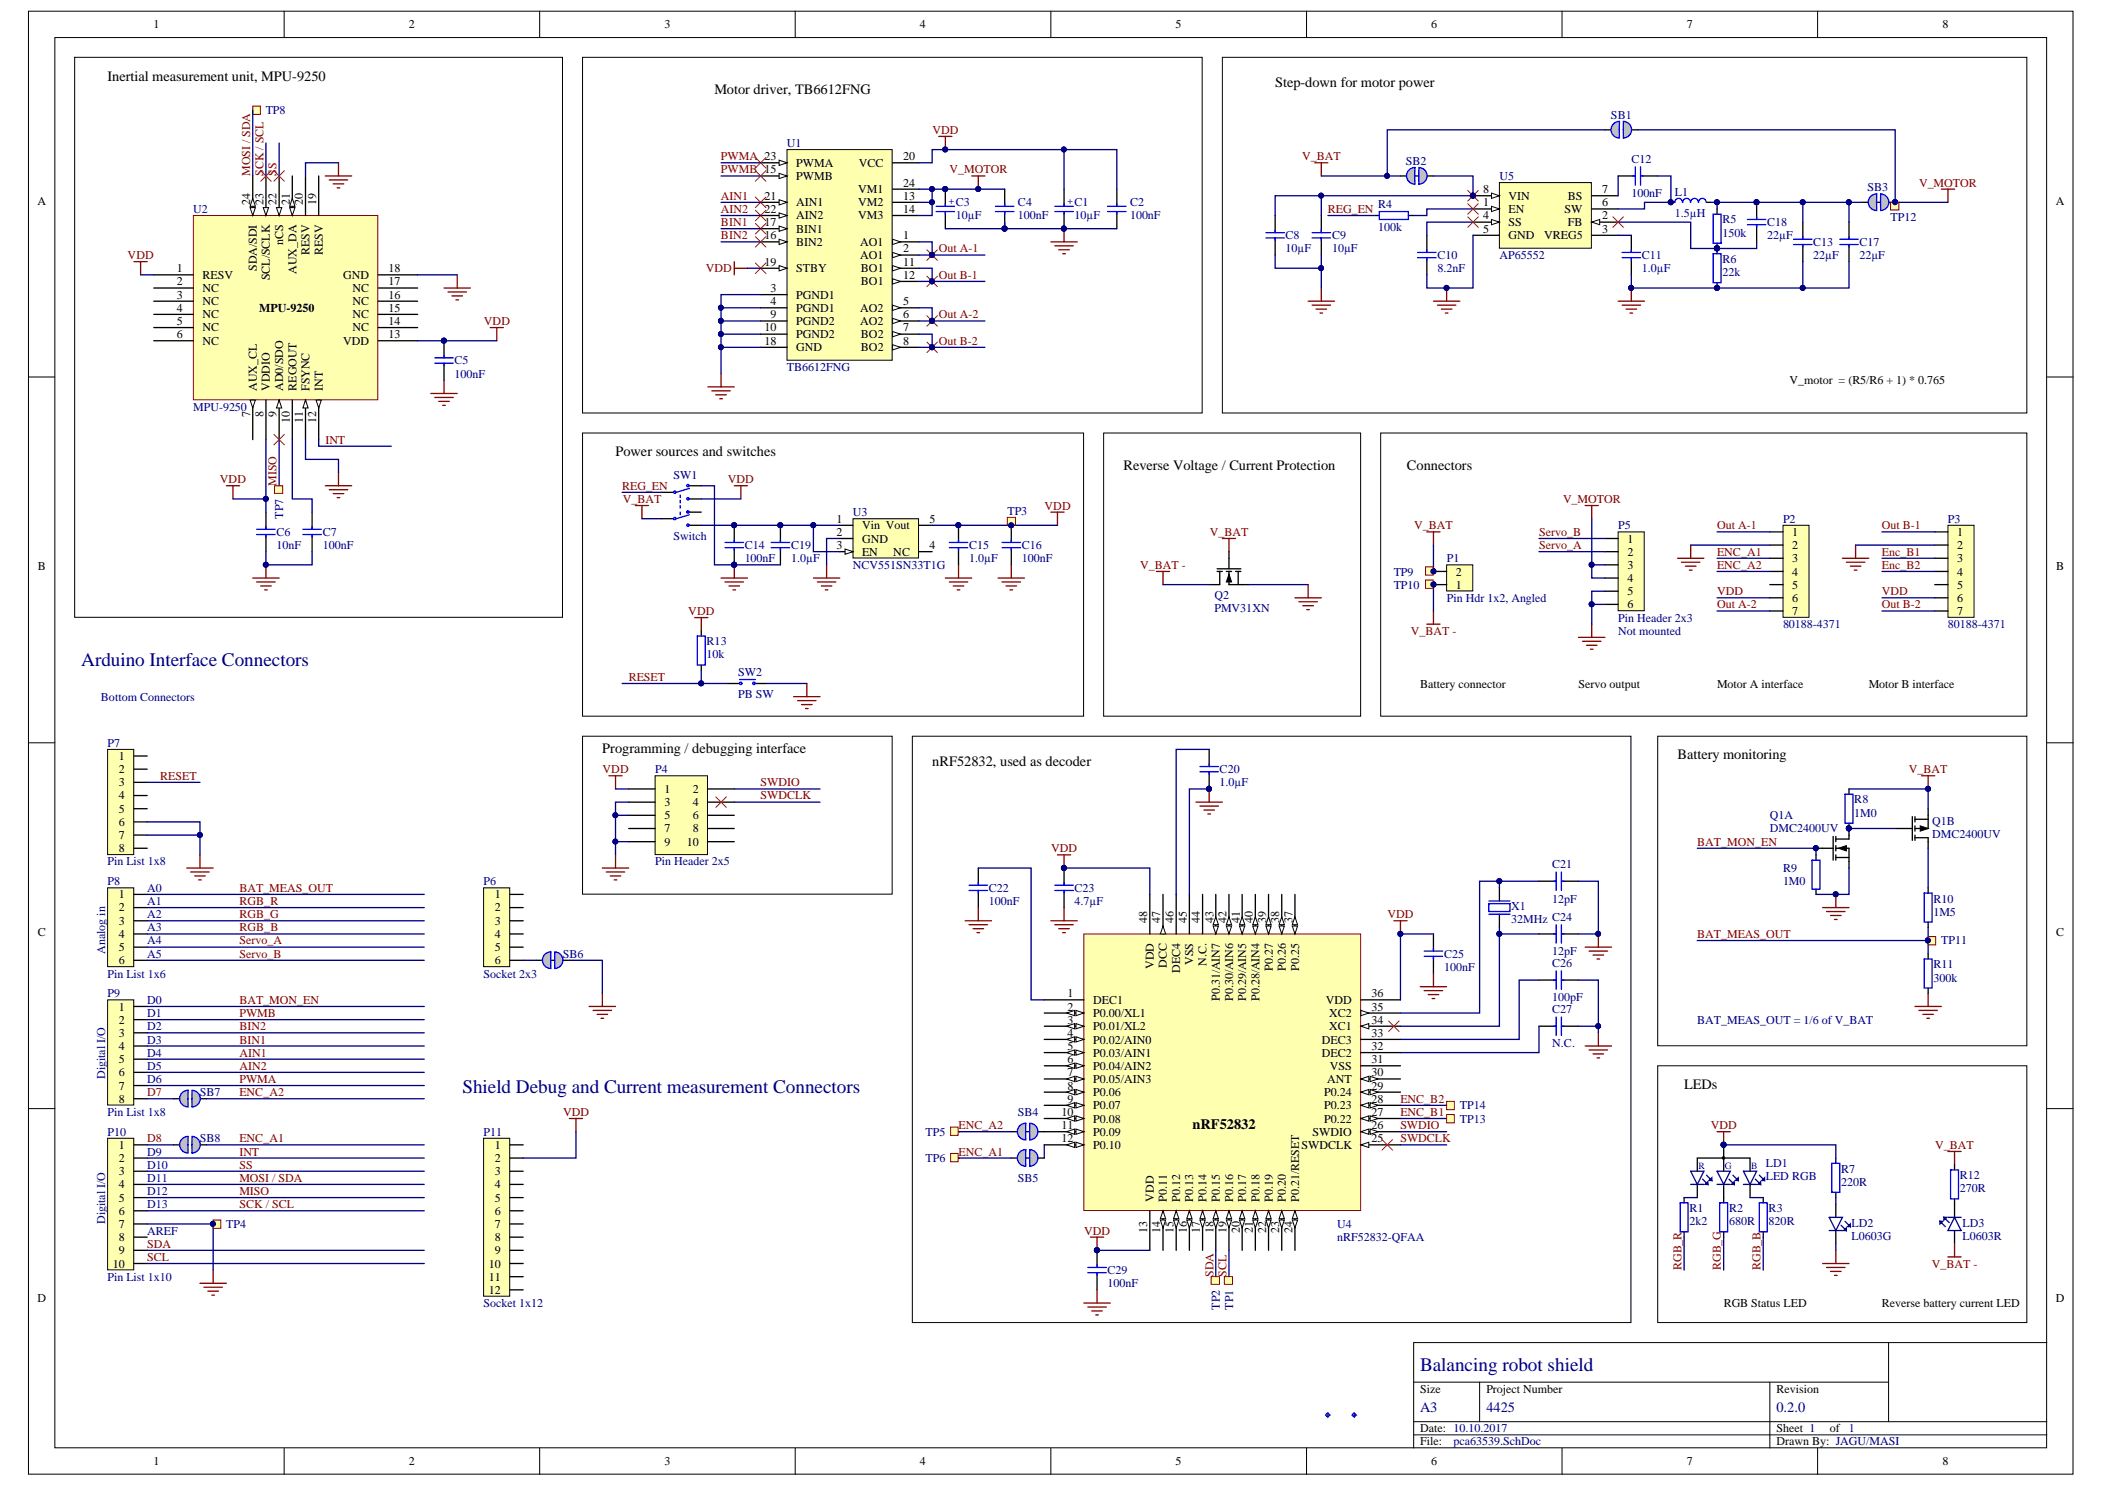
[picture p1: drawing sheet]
<svg xmlns="http://www.w3.org/2000/svg" width="297mm" height="210mm" viewBox="0 0 297 210" stroke-linecap="round" stroke-linejoin="round" font-family="sans-serif">
<defs><g id="words">
<g font-size="2.7" fill="#000080">
<text x="11.5" y="94">Arduino Interface Connectors</text>
<text x="65.2" y="154.2">Shield Debug and Current measurement Connectors</text>
<text x="200.4" y="193.5">Balancing robot shield</text>
</g>
<g font-size="2">
<text x="15.2" y="11.4">Inertial measurement unit, MPU-9250</text>
<text x="100.8" y="13.2">Motor driver, TB6612FNG</text>
<text x="179.9" y="12.3">Step-down for motor power</text>
<text x="86.9" y="64.4">Power sources and switches</text>
<text x="158.5" y="66.2">Reverse Voltage / Current Protection</text>
<text x="198.5" y="66.2">Connectors</text>
<text x="85" y="106.2">Programming / debugging interface</text>
<text x="236.7" y="107.1">Battery monitoring</text>
<text x="131.6" y="108">nRF52832, used as decoder</text>
<text x="237.6" y="153.6">LEDs</text>
<text x="168.3" y="159.2">nRF52832</text>
</g>
<g font-size="2" fill="#000080">
<text x="200.4" y="199.2">A3</text>
<text x="209.7" y="199.2">4425</text>
<text x="250.7" y="199.2">0.2.0</text>
</g>
<g font-size="1.7">
<text x="21.7" y="4">1</text>
<text x="57.7" y="4">2</text>
<text x="93.7" y="4">3</text>
<text x="129.8" y="4">4</text>
<text x="165.9" y="4">5</text>
<text x="202" y="4">6</text>
<text x="238" y="4">7</text>
<text x="274.1" y="4">8</text>
<text x="112.4" y="23.5">PWMA</text>
<text x="121.2" y="23.5">VCC</text>
<text x="127.5" y="22.6">20</text>
<text x="5.3" y="28.9">A</text>
<text x="35.3" y="28.9" transform="rotate(-90 35.3 28.9)">24</text>
<text x="37.2" y="28.9" transform="rotate(-90 37.2 28.9)">23</text>
<text x="39" y="28.9" transform="rotate(-90 39 28.9)">22</text>
<text x="40.9" y="28.9" transform="rotate(-90 40.9 28.9)">21</text>
<text x="42.8" y="28.9" transform="rotate(-90 42.8 28.9)">20</text>
<text x="44.6" y="28.9" transform="rotate(-90 44.6 28.9)">19</text>
<text x="107.9" y="28.2">21</text>
<text x="112.4" y="25.4">PWMB</text>
<text x="112.4" y="29.1">AIN1</text>
<text x="121.1" y="29.1">VM2</text>
<text x="121.1" y="27.2">VM1</text>
<text x="127.5" y="28.2">13</text>
<text x="127.5" y="26.3">24</text>
<text x="209.3" y="27.2">8</text>
<text x="209.3" y="29.1">1</text>
<text x="212.9" y="28.2">VIN</text>
<text x="221.2" y="28.2">BS</text>
<text x="226.1" y="29.1">6</text>
<text x="226.1" y="27.2">7</text>
<text x="290.1" y="28.9">A</text>
<text x="40" y="34.6" transform="rotate(-90 40 34.6)">nCS</text>
<text x="43.7" y="36" transform="rotate(-90 43.7 36)">RESV</text>
<text x="45.5" y="36" transform="rotate(-90 45.5 36)">RESV</text>
<text x="107.9" y="30">22</text>
<text x="107.9" y="31.9">17</text>
<text x="107.9" y="33.7">16</text>
<text x="112.4" y="31">AIN2</text>
<text x="112.4" y="32.8">BIN1</text>
<text x="112.4" y="34.7">BIN2</text>
<text x="121.1" y="31">VM3</text>
<text x="121.4" y="34.7">AO1</text>
<text x="127.5" y="30">14</text>
<text x="127.5" y="35.6">2</text>
<text x="127.5" y="33.7">1</text>
<text x="209.3" y="31">4</text>
<text x="209.3" y="32.8">5</text>
<text x="212.9" y="30">EN</text>
<text x="212.9" y="31.9">SS</text>
<text x="212.9" y="33.7">GND</text>
<text x="217.9" y="33.7">VREG5</text>
<text x="220.8" y="30">SW</text>
<text x="221.2" y="31.9">FB</text>
<text x="226.1" y="31">2</text>
<text x="226.1" y="32.8">3</text>
<text x="24.9" y="38.4">1</text>
<text x="24.9" y="40.3">2</text>
<text x="28.6" y="39.3">RESV</text>
<text x="28.6" y="41.2">NC</text>
<text x="36.2" y="38.2" transform="rotate(-90 36.2 38.2)">SDA/SDI</text>
<text x="38.1" y="39.5" transform="rotate(-90 38.1 39.5)">SCL/SCLK</text>
<text x="41.8" y="38.6" transform="rotate(-90 41.8 38.6)">AUX_DA</text>
<text x="48.4" y="39.3">GND</text>
<text x="49.7" y="41.2">NC</text>
<text x="54.8" y="40.3">17</text>
<text x="54.8" y="38.4">18</text>
<text x="107.9" y="37.5">19</text>
<text x="108.7" y="41.2">3</text>
<text x="112.4" y="38.4">STBY</text>
<text x="121.4" y="36.5">AO1</text>
<text x="121.5" y="40.3">BO1</text>
<text x="121.5" y="38.4">BO1</text>
<text x="127.5" y="39.3">12</text>
<text x="127.5" y="37.5">11</text>
<text x="24.9" y="47.7">6</text>
<text x="24.9" y="42.1">3</text>
<text x="24.9" y="44">4</text>
<text x="24.9" y="45.8">5</text>
<text x="28.6" y="43">NC</text>
<text x="28.6" y="44.9">NC</text>
<text x="28.6" y="46.8">NC</text>
<text x="36.6" y="44">MPU-9250</text>
<text x="49.7" y="46.8">NC</text>
<text x="49.7" y="44.9">NC</text>
<text x="49.7" y="43">NC</text>
<text x="54.8" y="47.7">13</text>
<text x="54.8" y="45.8">14</text>
<text x="54.8" y="44">15</text>
<text x="54.8" y="42.1">16</text>
<text x="107.9" y="46.8">10</text>
<text x="108.7" y="43">4</text>
<text x="108.7" y="44.9">9</text>
<text x="112.4" y="44">PGND1</text>
<text x="112.4" y="42.1">PGND1</text>
<text x="112.4" y="47.7">PGND2</text>
<text x="112.4" y="45.8">PGND2</text>
<text x="121.4" y="45.8">AO2</text>
<text x="121.4" y="44">AO2</text>
<text x="121.5" y="47.7">BO2</text>
<text x="127.5" y="44.9">6</text>
<text x="127.5" y="43">5</text>
<text x="127.5" y="46.8">7</text>
<text x="28.6" y="48.6">NC</text>
<text x="48.4" y="48.6">VDD</text>
<text x="107.9" y="48.6">18</text>
<text x="112.4" y="49.5">GND</text>
<text x="121.5" y="49.5">BO2</text>
<text x="127.5" y="48.6">8</text>
<text x="35.3" y="58.8" transform="rotate(-90 35.3 58.8)">7</text>
<text x="36.2" y="55.1" transform="rotate(-90 36.2 55.1)">AUX_CL</text>
<text x="37.2" y="58.8" transform="rotate(-90 37.2 58.8)">8</text>
<text x="38.1" y="55.1" transform="rotate(-90 38.1 55.1)">VDDIO</text>
<text x="39" y="58.8" transform="rotate(-90 39 58.8)">9</text>
<text x="40" y="55.1" transform="rotate(-90 40 55.1)">AD0/SDO</text>
<text x="40.9" y="59.6" transform="rotate(-90 40.9 59.6)">10</text>
<text x="41.8" y="55.1" transform="rotate(-90 41.8 55.1)">REGOUT</text>
<text x="42.8" y="59.6" transform="rotate(-90 42.8 59.6)">11</text>
<text x="43.7" y="55.1" transform="rotate(-90 43.7 55.1)">FSYNC</text>
<text x="44.6" y="59.6" transform="rotate(-90 44.6 59.6)">12</text>
<text x="45.5" y="55.1" transform="rotate(-90 45.5 55.1)">INT</text>
<text x="252.5" y="54.2">V_motor = (R5/R6 + 1) * 0.765</text>
<text x="118" y="73.8">1</text>
<text x="118" y="77.5">3</text>
<text x="118" y="75.6">2</text>
<text x="121.7" y="74.7">Vin Vout</text>
<text x="121.7" y="76.5">GND</text>
<text x="131.2" y="73.8">5</text>
<text x="131.2" y="77.5">4</text>
<text x="229.7" y="76.5">1</text>
<text x="252.9" y="75.6">1</text>
<text x="252.9" y="77.5">2</text>
<text x="276.2" y="75.6">1</text>
<text x="276.2" y="77.5">2</text>
<text x="5.3" y="80.5">B</text>
<text x="121.7" y="78.4">EN</text>
<text x="126.1" y="78.4">NC</text>
<text x="205.4" y="83">1</text>
<text x="205.4" y="81.2">2</text>
<text x="229.7" y="78.4">2</text>
<text x="229.7" y="80.3">3</text>
<text x="229.7" y="82.1">4</text>
<text x="229.7" y="84">5</text>
<text x="252.9" y="79.3">3</text>
<text x="252.9" y="81.2">4</text>
<text x="252.9" y="83">5</text>
<text x="276.2" y="79.3">3</text>
<text x="276.2" y="81.2">4</text>
<text x="276.2" y="83">5</text>
<text x="290.1" y="80.5">B</text>
<text x="229.7" y="85.8">6</text>
<text x="252.9" y="84.9">6</text>
<text x="252.9" y="86.8">7</text>
<text x="276.2" y="84.9">6</text>
<text x="276.2" y="86.8">7</text>
<text x="200.4" y="97">Battery connector</text>
<text x="222.8" y="97">Servo output</text>
<text x="242.3" y="97">Motor A interface</text>
<text x="263.7" y="97">Motor B interface</text>
<text x="16.7" y="107.2">1</text>
<text x="16.7" y="109.1">2</text>
<text x="16.7" y="110.9">3</text>
<text x="16.7" y="112.8">4</text>
<text x="93.7" y="111.9">1</text>
<text x="93.7" y="113.7">3</text>
<text x="97.8" y="111.9">2</text>
<text x="97.8" y="113.7">4</text>
<text x="16.7" y="114.6">5</text>
<text x="16.7" y="116.5">6</text>
<text x="16.7" y="118.4">7</text>
<text x="93.7" y="115.6">5</text>
<text x="93.7" y="117.4">7</text>
<text x="93.7" y="119.3">9</text>
<text x="96.9" y="119.3">10</text>
<text x="97.8" y="117.4">8</text>
<text x="97.8" y="115.6">6</text>
<text x="16.7" y="120.2">8</text>
<text x="16.7" y="126.7">1</text>
<text x="16.7" y="128.6">2</text>
<text x="16.7" y="130.4">3</text>
<text x="69.8" y="126.7">1</text>
<text x="69.8" y="128.6">2</text>
<text x="69.8" y="130.4">3</text>
<text x="161.9" y="130.3" transform="rotate(-90 161.9 130.3)">48</text>
<text x="163.7" y="130.3" transform="rotate(-90 163.7 130.3)">47</text>
<text x="165.6" y="130.3" transform="rotate(-90 165.6 130.3)">46</text>
<text x="167.5" y="130.3" transform="rotate(-90 167.5 130.3)">45</text>
<text x="169.3" y="130.3" transform="rotate(-90 169.3 130.3)">44</text>
<text x="171.2" y="130.3" transform="rotate(-90 171.2 130.3)">43</text>
<text x="173.1" y="130.3" transform="rotate(-90 173.1 130.3)">42</text>
<text x="174.9" y="130.3" transform="rotate(-90 174.9 130.3)">41</text>
<text x="176.8" y="130.3" transform="rotate(-90 176.8 130.3)">40</text>
<text x="178.7" y="130.3" transform="rotate(-90 178.7 130.3)">39</text>
<text x="180.5" y="130.3" transform="rotate(-90 180.5 130.3)">38</text>
<text x="182.4" y="130.3" transform="rotate(-90 182.4 130.3)">37</text>
<text x="5.3" y="132.1">C</text>
<text x="16.7" y="132.3">4</text>
<text x="16.7" y="134.2">5</text>
<text x="16.7" y="136">6</text>
<text x="69.8" y="132.3">4</text>
<text x="69.8" y="134.2">5</text>
<text x="69.8" y="136">6</text>
<text x="162.8" y="136.7" transform="rotate(-90 162.8 136.7)">VDD</text>
<text x="164.7" y="136.5" transform="rotate(-90 164.7 136.5)">DCC</text>
<text x="166.5" y="137.2" transform="rotate(-90 166.5 137.2)">DEC4</text>
<text x="168.4" y="136.1" transform="rotate(-90 168.4 136.1)">VSS</text>
<text x="170.2" y="136.2" transform="rotate(-90 170.2 136.2)">N.C.</text>
<text x="179.6" y="136.9" transform="rotate(-90 179.6 136.9)">P0.27</text>
<text x="181.4" y="136.9" transform="rotate(-90 181.4 136.9)">P0.26</text>
<text x="183.3" y="136.9" transform="rotate(-90 183.3 136.9)">P0.25</text>
<text x="290.1" y="132.1">C</text>
<text x="16.7" y="142.6">1</text>
<text x="150.6" y="140.7">1</text>
<text x="150.6" y="142.6">2</text>
<text x="154.3" y="141.6">DEC1</text>
<text x="154.3" y="143.5">P0.00/XL1</text>
<text x="172.1" y="141.2" transform="rotate(-90 172.1 141.2)">P0.31/AIN7</text>
<text x="174" y="141.2" transform="rotate(-90 174 141.2)">P0.30/AIN6</text>
<text x="175.9" y="141.2" transform="rotate(-90 175.9 141.2)">P0.29/AIN5</text>
<text x="177.7" y="141.2" transform="rotate(-90 177.7 141.2)">P0.28/AIN4</text>
<text x="187.1" y="141.6">VDD</text>
<text x="187.5" y="143.5">XC2</text>
<text x="193.5" y="142.6">35</text>
<text x="193.5" y="140.7">36</text>
<text x="16.7" y="144.4">2</text>
<text x="16.7" y="146.3">3</text>
<text x="16.7" y="148.1">4</text>
<text x="16.7" y="150">5</text>
<text x="150.6" y="144.4">3</text>
<text x="150.6" y="146.3">4</text>
<text x="150.6" y="148.1">5</text>
<text x="150.6" y="150">6</text>
<text x="154.3" y="145.3">P0.01/XL2</text>
<text x="154.3" y="147.2">P0.02/AIN0</text>
<text x="154.3" y="149.1">P0.03/AIN1</text>
<text x="186.5" y="149.1">DEC2</text>
<text x="186.5" y="147.2">DEC3</text>
<text x="187.5" y="145.3">XC1</text>
<text x="193.5" y="150">31</text>
<text x="193.5" y="148.1">32</text>
<text x="193.5" y="146.3">33</text>
<text x="193.5" y="144.4">34</text>
<text x="16.7" y="151.9">6</text>
<text x="16.7" y="153.7">7</text>
<text x="16.7" y="155.6">8</text>
<text x="150.6" y="151.9">7</text>
<text x="150.6" y="153.7">8</text>
<text x="150.6" y="155.6">9</text>
<text x="154.3" y="150.9">P0.04/AIN2</text>
<text x="154.3" y="152.8">P0.05/AIN3</text>
<text x="154.3" y="154.6">P0.06</text>
<text x="186.9" y="154.6">P0.24</text>
<text x="187.3" y="152.8">ANT</text>
<text x="187.7" y="150.9">VSS</text>
<text x="193.5" y="151.9">30</text>
<text x="193.5" y="155.6">28</text>
<text x="193.5" y="153.7">29</text>
<text x="149.8" y="161.1">12</text>
<text x="149.8" y="157.4">10</text>
<text x="149.8" y="159.3">11</text>
<text x="154.3" y="156.5">P0.07</text>
<text x="154.3" y="158.4">P0.08</text>
<text x="154.3" y="160.2">P0.09</text>
<text x="185.2" y="160.2">SWDIO</text>
<text x="186.9" y="158.4">P0.22</text>
<text x="186.9" y="156.5">P0.23</text>
<text x="193.5" y="161.1">25</text>
<text x="193.5" y="159.3">26</text>
<text x="193.5" y="157.4">27</text>
<text x="16.7" y="162.1">1</text>
<text x="16.7" y="163.9">2</text>
<text x="16.7" y="165.8">3</text>
<text x="16.7" y="167.6">4</text>
<text x="69.8" y="162.1">1</text>
<text x="69.8" y="163.9">2</text>
<text x="69.8" y="165.8">3</text>
<text x="69.8" y="167.6">4</text>
<text x="154.3" y="162.1">P0.10</text>
<text x="183.6" y="162.1">SWDCLK</text>
<text x="16.7" y="169.5">5</text>
<text x="16.7" y="171.4">6</text>
<text x="16.7" y="173.2">7</text>
<text x="69.8" y="169.5">5</text>
<text x="69.8" y="171.4">6</text>
<text x="69.8" y="173.2">7</text>
<text x="161.9" y="174" transform="rotate(-90 161.9 174)">13</text>
<text x="162.8" y="169.5" transform="rotate(-90 162.8 169.5)">VDD</text>
<text x="163.7" y="174" transform="rotate(-90 163.7 174)">14</text>
<text x="164.7" y="169.5" transform="rotate(-90 164.7 169.5)">P0.11</text>
<text x="165.6" y="174" transform="rotate(-90 165.6 174)">15</text>
<text x="166.5" y="169.5" transform="rotate(-90 166.5 169.5)">P0.12</text>
<text x="167.5" y="174" transform="rotate(-90 167.5 174)">16</text>
<text x="168.4" y="169.5" transform="rotate(-90 168.4 169.5)">P0.13</text>
<text x="169.3" y="174" transform="rotate(-90 169.3 174)">17</text>
<text x="170.2" y="169.5" transform="rotate(-90 170.2 169.5)">P0.14</text>
<text x="171.2" y="174" transform="rotate(-90 171.2 174)">18</text>
<text x="172.1" y="169.5" transform="rotate(-90 172.1 169.5)">P0.15</text>
<text x="173.1" y="174" transform="rotate(-90 173.1 174)">19</text>
<text x="174" y="169.5" transform="rotate(-90 174 169.5)">P0.16</text>
<text x="174.9" y="174" transform="rotate(-90 174.9 174)">20</text>
<text x="175.9" y="169.5" transform="rotate(-90 175.9 169.5)">P0.17</text>
<text x="176.8" y="174" transform="rotate(-90 176.8 174)">21</text>
<text x="177.7" y="169.5" transform="rotate(-90 177.7 169.5)">P0.18</text>
<text x="178.7" y="174" transform="rotate(-90 178.7 174)">22</text>
<text x="179.6" y="169.5" transform="rotate(-90 179.6 169.5)">P0.19</text>
<text x="180.5" y="174" transform="rotate(-90 180.5 174)">23</text>
<text x="181.4" y="169.5" transform="rotate(-90 181.4 169.5)">P0.20</text>
<text x="182.4" y="174" transform="rotate(-90 182.4 174)">24</text>
<text x="183.3" y="169.5" transform="rotate(-90 183.3 169.5)">P0.21/RESET</text>
<text x="15.9" y="178.8">10</text>
<text x="16.7" y="175.1">8</text>
<text x="16.7" y="176.9">9</text>
<text x="69" y="178.8">10</text>
<text x="69.8" y="175.1">8</text>
<text x="69.8" y="176.9">9</text>
<text x="5.3" y="183.7">D</text>
<text x="69" y="180.7">11</text>
<text x="69" y="182.5">12</text>
<text x="243.2" y="184.4">RGB Status LED</text>
<text x="265.6" y="184.4">Reverse battery current LED</text>
<text x="290.1" y="183.7">D</text>
<text x="200.4" y="196.5">Size</text>
<text x="209.7" y="196.5">Project Number</text>
<text x="250.7" y="196.5">Revision</text>
<text x="200.4" y="202">Date: 10.10.2017</text>
<text x="200.4" y="203.9">File:</text>
<text x="250.7" y="202">Sheet 1</text>
<text x="250.7" y="203.9">Drawn By: JAGU/MASI</text>
<text x="258.2" y="202">of 1</text>
<text x="21.7" y="206.7">1</text>
<text x="57.7" y="206.7">2</text>
<text x="93.7" y="206.7">3</text>
<text x="129.8" y="206.7">4</text>
<text x="165.9" y="206.7">5</text>
<text x="202" y="206.7">6</text>
<text x="238" y="206.7">7</text>
<text x="274.1" y="206.7">8</text>
</g>
<g font-size="1.7" fill="#000080">
<text x="37.5" y="16.1">TP8</text>
<text x="227.3" y="16.8">SB1</text>
<text x="111" y="20.7">U1</text>
<text x="198.4" y="23.3">SB2</text>
<text x="230.2" y="23">C12</text>
<text x="134.9" y="29">C3</text>
<text x="143.6" y="29.1">C4</text>
<text x="151.6" y="29">C1</text>
<text x="159.5" y="29.1">C2</text>
<text x="194.5" y="29.3">R4</text>
<text x="211.6" y="25.4">U5</text>
<text x="230.2" y="27.8">100nF</text>
<text x="236.3" y="27.6">L1</text>
<text x="263.5" y="27">SB3</text>
<text x="27.3" y="30">U2</text>
<text x="134.9" y="30.9">10µF</text>
<text x="143.6" y="31">100nF</text>
<text x="151.6" y="30.9">10µF</text>
<text x="159.5" y="31">100nF</text>
<text x="181.4" y="33.7">C8</text>
<text x="181.4" y="35.6">10µF</text>
<text x="188" y="33.7">C9</text>
<text x="188" y="35.6">10µF</text>
<text x="194.5" y="32.7">100k</text>
<text x="236.3" y="30.6">1.5µH</text>
<text x="243.1" y="31.5">R5</text>
<text x="243.1" y="33.4">150k</text>
<text x="249.4" y="31.9">C18</text>
<text x="249.4" y="33.7">22µF</text>
<text x="255.9" y="34.7">C13</text>
<text x="262.4" y="34.7">C17</text>
<text x="266.8" y="31.2">TP12</text>
<text x="202.8" y="36.5">C10</text>
<text x="202.8" y="38.4">8.2nF</text>
<text x="211.6" y="36.5">AP65552</text>
<text x="231.7" y="36.5">C11</text>
<text x="231.7" y="38.4">1.0µF</text>
<text x="243.1" y="37.1">R6</text>
<text x="243.1" y="38.9">22k</text>
<text x="255.9" y="36.5">22µF</text>
<text x="262.4" y="36.5">22µF</text>
<text x="64.1" y="51.4">C5</text>
<text x="64.1" y="53.3">100nF</text>
<text x="111" y="52.3">TB6612FNG</text>
<text x="27.3" y="58">MPU-9250</text>
<text x="95.1" y="67.6">SW1</text>
<text x="39" y="75.6">C6</text>
<text x="39" y="77.5">10nF</text>
<text x="40" y="73.2" transform="rotate(-90 40 73.2)">TP7</text>
<text x="45.5" y="75.6">C7</text>
<text x="45.5" y="77.5">100nF</text>
<text x="95.1" y="76.2">Switch</text>
<text x="105.1" y="77.5">C14</text>
<text x="111.6" y="77.5">C19</text>
<text x="120.3" y="72.8">U3</text>
<text x="136.8" y="77.5">C15</text>
<text x="142.2" y="72.6">TP3</text>
<text x="144.2" y="77.5">C16</text>
<text x="228.3" y="74.7">P5</text>
<text x="251.6" y="73.8">P2</text>
<text x="274.9" y="73.8">P3</text>
<text x="105.1" y="79.3">100nF</text>
<text x="111.6" y="79.3">1.0µF</text>
<text x="120.3" y="80.3">NCV551SN33T1G</text>
<text x="136.8" y="79.3">1.0µF</text>
<text x="144.2" y="79.3">100nF</text>
<text x="196.7" y="81.2">TP9</text>
<text x="196.7" y="83">TP10</text>
<text x="204.2" y="79.3">P1</text>
<text x="171.4" y="84.5">Q2</text>
<text x="171.4" y="86.4">PMV31XN</text>
<text x="204.2" y="84.9">Pin Hdr 1x2, Angled</text>
<text x="228.3" y="89.5">Not mounted</text>
<text x="228.3" y="87.7">Pin Header 2x3</text>
<text x="251.6" y="88.6">80188-4371</text>
<text x="274.9" y="88.6">80188-4371</text>
<text x="99.7" y="91">R13</text>
<text x="99.7" y="92.9">10k</text>
<text x="104.2" y="95.3">SW2</text>
<text x="14.3" y="98.8">Bottom Connectors</text>
<text x="104.2" y="98.5">PB SW</text>
<text x="15.2" y="105.3">P7</text>
<text x="92.4" y="109.1">P4</text>
<text x="172.1" y="109.1">C20</text>
<text x="172.1" y="110.9">1.0µF</text>
<text x="261.7" y="113.3">R8</text>
<text x="249.7" y="115.6">Q1A</text>
<text x="249.7" y="117.4">DMC2400UV</text>
<text x="261.7" y="115.2">1M0</text>
<text x="272.7" y="116.3">Q1B</text>
<text x="272.7" y="118.2">DMC2400UV</text>
<text x="15.2" y="122.1">Pin List 1x8</text>
<text x="15.2" y="124.9">P8</text>
<text x="20.8" y="125.8">A0</text>
<text x="68.2" y="124.9">P6</text>
<text x="92.4" y="122.1">Pin Header 2x5</text>
<text x="139.5" y="125.8">C22</text>
<text x="151.6" y="125.8">C23</text>
<text x="219" y="122.5">C21</text>
<text x="251.6" y="123">R9</text>
<text x="251.6" y="124.9">1M0</text>
<text x="20.8" y="127.6">A1</text>
<text x="20.8" y="129.5">A2</text>
<text x="20.8" y="131.4">A3</text>
<text x="139.5" y="127.6">100nF</text>
<text x="151.6" y="127.6">4.7µF</text>
<text x="213.2" y="128.4">X1</text>
<text x="213.2" y="130.3">32MHz C24</text>
<text x="219" y="127.3">12pF</text>
<text x="272.8" y="127.3">R10</text>
<text x="272.8" y="129.2">1M5</text>
<text x="14.8" y="134.5" transform="rotate(-90 14.8 134.5)">Analog in</text>
<text x="15.2" y="137.9">Pin List 1x6</text>
<text x="20.8" y="133.2">A4</text>
<text x="20.8" y="135.1">A5</text>
<text x="68.2" y="137.9">Socket 2x3</text>
<text x="79.4" y="135.1">SB6</text>
<text x="203.8" y="135.1">C25</text>
<text x="203.8" y="137">100nF</text>
<text x="219" y="134.7">12pF</text>
<text x="219" y="136.4">C26</text>
<text x="272.8" y="136.6">R11</text>
<text x="273.9" y="133.2">TP11</text>
<text x="15.2" y="140.7">P9</text>
<text x="20.8" y="141.6">D0</text>
<text x="20.8" y="143.5">D1</text>
<text x="219" y="141.2">100pF</text>
<text x="219" y="142.9">C27</text>
<text x="272.8" y="138.5">300k</text>
<text x="20.8" y="145.3">D2</text>
<text x="20.8" y="147.2">D3</text>
<text x="20.8" y="149.1">D4</text>
<text x="219" y="147.8">N.C.</text>
<text x="239.5" y="144.4">BAT_MEAS_OUT = 1/6 of V_BAT</text>
<text x="14.8" y="152.2" transform="rotate(-90 14.8 152.2)">Digital I/O</text>
<text x="20.8" y="150.9">D5</text>
<text x="20.8" y="152.8">D6</text>
<text x="28.2" y="154.6">SB7</text>
<text x="15.2" y="157.4">Pin List 1x8</text>
<text x="15.2" y="160.2">P10</text>
<text x="28.2" y="161.1">SB8</text>
<text x="68.2" y="160.2">P11</text>
<text x="130.6" y="160.2">TP5</text>
<text x="143.6" y="157.4">SB4</text>
<text x="206" y="156.5">TP14</text>
<text x="206" y="158.4">TP13</text>
<text x="20.8" y="163">D9</text>
<text x="20.8" y="164.9">D10</text>
<text x="20.8" y="166.7">D11</text>
<text x="130.6" y="163.9">TP6</text>
<text x="143.6" y="166.7">SB5</text>
<text x="249.2" y="164.7">LD1</text>
<text x="249.2" y="166.5">LED RGB</text>
<text x="259.8" y="165.4">R7</text>
<text x="259.8" y="167.3">220R</text>
<text x="276.6" y="166.3">R12</text>
<text x="14.8" y="172.7" transform="rotate(-90 14.8 172.7)">Digital I/O</text>
<text x="20.8" y="168.6">D12</text>
<text x="20.8" y="170.4">D13</text>
<text x="31.9" y="173.2">TP4</text>
<text x="188.7" y="173.2">U4</text>
<text x="238.4" y="171">R1</text>
<text x="238.4" y="172.8">2k2</text>
<text x="244" y="171">R2</text>
<text x="244" y="172.8">680R</text>
<text x="249.6" y="171">R3</text>
<text x="249.6" y="172.8">820R</text>
<text x="261.3" y="173.1">LD2</text>
<text x="276.6" y="168.2">270R</text>
<text x="276.9" y="173.1">LD3</text>
<text x="20.8" y="174.2">AREF</text>
<text x="156.3" y="179.7">C29</text>
<text x="188.7" y="175.1">nRF52832-QFAA</text>
<text x="261.3" y="174.9">L0603G</text>
<text x="276.9" y="174.9">L0603R</text>
<text x="15.2" y="180.7">Pin List 1x10</text>
<text x="68.2" y="184.4">Socket 1x12</text>
<text x="156.3" y="181.6">100nF</text>
<text x="172.1" y="184.8" transform="rotate(-90 172.1 184.8)">TP2</text>
<text x="174" y="184.8" transform="rotate(-90 174 184.8)">TP1</text>
<text x="205.1" y="203.9">pca63539.SchDoc</text>
</g>
<g font-size="1.7" fill="#800000">
<text x="101.7" y="22.6">PWMA 23</text>
<text x="131.6" y="18.9">VDD</text>
<text x="183.7" y="22.6">V_BAT</text>
<text x="35.3" y="24.8" transform="rotate(-90 35.3 24.8)">MOSI / SDA</text>
<text x="37.2" y="24.8" transform="rotate(-90 37.2 24.8)">SCK / SCL</text>
<text x="39" y="24.8" transform="rotate(-90 39 24.8)">SS</text>
<text x="101.7" y="28.2">AIN1</text>
<text x="101.7" y="24.5">PWMB 15</text>
<text x="134" y="24.5">V_MOTOR</text>
<text x="270.8" y="26.3">V_MOTOR</text>
<text x="101.7" y="30">AIN2</text>
<text x="101.7" y="31.9">BIN1</text>
<text x="101.7" y="33.7">BIN2</text>
<text x="132.5" y="35.6">Out A-1</text>
<text x="187.4" y="30">REG_EN</text>
<text x="18" y="36.5">VDD</text>
<text x="99.6" y="38.4">VDD</text>
<text x="132.5" y="39.3">Out B-1</text>
<text x="68.3" y="45.8">VDD</text>
<text x="132.5" y="44.9">Out A-2</text>
<text x="132.5" y="48.6">Out B-2</text>
<text x="45.9" y="62.6">INT</text>
<text x="31" y="68.2">VDD</text>
<text x="39" y="68.5" transform="rotate(-90 39 68.5)">MISO</text>
<text x="87.8" y="69.1">REG_EN</text>
<text x="87.9" y="71">V_BAT</text>
<text x="102.7" y="68.2">VDD</text>
<text x="147.4" y="71.9">VDD</text>
<text x="220.6" y="71">V_MOTOR</text>
<text x="170.7" y="75.6">V_BAT</text>
<text x="199.5" y="74.7">V_BAT</text>
<text x="217.2" y="75.6">Servo_B</text>
<text x="217.2" y="77.5">Servo_A</text>
<text x="242.3" y="74.7">Out A-1</text>
<text x="265.6" y="74.7">Out B-1</text>
<text x="160.9" y="80.3">V_BAT -</text>
<text x="242.3" y="84">VDD</text>
<text x="242.3" y="80.3">ENC_A2</text>
<text x="242.3" y="78.4">ENC_A1</text>
<text x="265.6" y="78.4">Enc_B1</text>
<text x="265.6" y="80.3">Enc_B2</text>
<text x="265.6" y="84">VDD</text>
<text x="97.1" y="86.8">VDD</text>
<text x="199.1" y="89.5">V_BAT -</text>
<text x="242.3" y="85.8">Out A-2</text>
<text x="265.6" y="85.8">Out B-2</text>
<text x="88.7" y="96.1">RESET</text>
<text x="22.6" y="110">RESET</text>
<text x="85" y="109.1">VDD</text>
<text x="107.3" y="110.9">SWDIO</text>
<text x="107.3" y="112.8">SWDCLK</text>
<text x="269.4" y="109.1">V_BAT</text>
<text x="239.5" y="119.3">BAT_MON_EN</text>
<text x="33.8" y="125.8">BAT_MEAS_OUT</text>
<text x="148.3" y="120.2">VDD</text>
<text x="33.8" y="127.6">RGB_R</text>
<text x="33.8" y="129.5">RGB_G</text>
<text x="33.8" y="131.4">RGB_B</text>
<text x="195.8" y="129.5">VDD</text>
<text x="33.8" y="133.2">Servo_A</text>
<text x="33.8" y="135.1">Servo_B</text>
<text x="239.5" y="132.3">BAT_MEAS_OUT</text>
<text x="33.8" y="141.6">BAT_MON_EN</text>
<text x="33.8" y="143.5">PWMB</text>
<text x="33.8" y="149.1">AIN1</text>
<text x="33.8" y="147.2">BIN1</text>
<text x="33.8" y="145.3">BIN2</text>
<text x="20.8" y="154.6">D7</text>
<text x="33.8" y="152.8">PWMA</text>
<text x="33.8" y="150.9">AIN2</text>
<text x="33.8" y="154.6">ENC_A2</text>
<text x="197.6" y="155.6">ENC_B2</text>
<text x="20.8" y="161.1">D8</text>
<text x="33.8" y="161.1">ENC_A1</text>
<text x="79.5" y="157.4">VDD</text>
<text x="135.3" y="159.3">ENC_A2</text>
<text x="197.6" y="159.3">SWDIO</text>
<text x="197.6" y="161.1">SWDCLK</text>
<text x="197.6" y="157.4">ENC_B1</text>
<text x="241.4" y="159.3">VDD</text>
<text x="33.8" y="164.9">SS</text>
<text x="33.8" y="166.7">MOSI / SDA</text>
<text x="33.8" y="163">INT</text>
<text x="135.3" y="163">ENC_A1</text>
<text x="273.1" y="162.1">V_BAT</text>
<text x="33.8" y="168.6">MISO</text>
<text x="33.8" y="170.4">SCK / SCL</text>
<text x="20.8" y="176">SDA</text>
<text x="20.8" y="177.9">SCL</text>
<text x="153" y="174.2">VDD</text>
<text x="237.3" y="179.2" transform="rotate(-90 237.3 179.2)">RGB_R</text>
<text x="242.8" y="179.2" transform="rotate(-90 242.8 179.2)">RGB_G</text>
<text x="248.4" y="179.2" transform="rotate(-90 248.4 179.2)">RGB_B</text>
<text x="272.6" y="178.8">V_BAT -</text>
<text x="171.2" y="180.1" transform="rotate(-90 171.2 180.1)">SDA</text>
<text x="173.1" y="180.1" transform="rotate(-90 173.1 180.1)">SCL</text>
</g>
<g font-size="1.4" fill="#11037f">
<text x="133.9" y="28.7">+</text>
<text x="150.6" y="28.7">+</text>
</g>
<g font-size="1.4" fill="#00f">
<text x="239.7" y="164.9">R</text>
<text x="243.4" y="164.9">G</text>
<text x="247.1" y="164.9">B</text>
</g>
</g></defs>
<g fill="#fff" stroke="#000" stroke-width=".14">
<path d="M4 1.6h288.5v206.4h-288.5z"/>
<path d="M7.7 5.3h281.1v198.9h-281.1z"/>
</g>
<g fill="none" stroke="#000" stroke-width=".14">
<path d="M40.1 1.6v3.7M76.2 1.6v3.7M112.2 1.6v3.7M148.3 1.6v3.7M184.4 1.6v3.7M220.4 1.6v3.7M256.5 1.6v3.7M4 53.2h3.7M288.8 53.2h3.8M4 104.8h3.7M288.8 104.8h3.8M4 156.4h3.7"/>
<path d="M288.8 156.4h3.8M199.5 195h67M208.8 195v5.5M249.7 195v9.3M266.5 189.4v11.1M288.8 189.4h-89.3v14.9M40.1 204.3v3.7M76.2 204.3v3.7M112.2 204.3v3.7M148.3 204.3v3.7M184.4 204.3v3.7M199.5 202.4h89.3"/>
<path d="M199.5 200.5h89.3M220.4 204.3v3.7M256.5 204.3v3.7"/>
</g>
<path d="M15.2 105.7h3.7v14.9h-3.7z" fill="#ffffb0" stroke="#000" stroke-width=".14"/>
<path d="M18.9 106.6h1.9M18.9 108.5h1.9M18.9 110.4h1.9M18.9 112.2h1.9M18.9 114.1h1.9M18.9 115.9h1.9M18.9 117.8h1.9M18.9 119.7h1.9" fill="none" stroke="#000" stroke-width=".19"/>
<path d="M15.2 125.2h3.7v11.2h-3.7z" fill="#ffffb0" stroke="#000" stroke-width=".14"/>
<path d="M18.9 126.2h1.9M18.9 128h1.9M18.9 129.9h1.9M18.9 131.7h1.9M18.9 133.6h1.9M18.9 135.5h1.9" fill="none" stroke="#000" stroke-width=".19"/>
<path d="M15.2 141h3.7v14.9h-3.7z" fill="#ffffb0" stroke="#000" stroke-width=".14"/>
<path d="M18.9 142h1.9M18.9 143.8h1.9M18.9 145.7h1.9M18.9 147.6h1.9M18.9 149.4h1.9M18.9 151.3h1.9M18.9 153.1h1.9M18.9 155h1.9" fill="none" stroke="#000" stroke-width=".19"/>
<path d="M15.2 160.6h3.7v18.5h-3.7z" fill="#ffffb0" stroke="#000" stroke-width=".14"/>
<path d="M18.9 161.5h1.9M18.9 163.4h1.9M18.9 165.2h1.9M18.9 167.1h1.9M18.9 168.9h1.9M18.9 170.8h1.9M18.9 172.7h1.9M18.9 174.5h1.9M18.9 176.4h1.9M18.9 178.2h1.9" fill="none" stroke="#000" stroke-width=".19"/>
<path d="M26.4 122.4h3.7M26.9 123h2.6M27.5 123.6h1.5M28 124.1h.4M28.2 120.6v1.8M30.1 179.2v1.8M28.2 181h3.7M28.8 181.6h2.6M29.3 182.1h1.5M29.9 182.7h.4" fill="none" stroke="#800000" stroke-width=".19"/>
<circle cx="187.3" cy="199.6" r=".26" fill="#c0c0c0" stroke="#00f" stroke-width=".14"/>
<path d="M187 199.6h.8M187.4 199.2v.8" fill="none" stroke="#0000b4" stroke-width=".14"/>
<circle cx="191.1" cy="199.6" r=".26" fill="#c0c0c0" stroke="#00f" stroke-width=".14"/>
<path d="M190.7 199.6h.8M191.1 199.2v.8" fill="none" stroke="#0000b4" stroke-width=".14"/>
<path d="M211.6 25.8h13v9.2h-13z" fill="#ffffb0" stroke="#000" stroke-width=".14"/>
<path d="M207.9 27.6h3.7" fill="none" stroke="#000" stroke-width=".19"/>
<path d="M210.5 27.2l1.1 .4-1.1 .4z" fill="#fff"/>
<path d="M210.5 27.2l1.1 .4-1.1 .4z" fill="none" stroke="#000" stroke-width=".14"/>
<circle cx="207.8" cy="27.6" r=".35" fill="#000080" stroke="#000080" stroke-width=".14"/>
<path d="M224.6 31.3h3.7" fill="none" stroke="#000" stroke-width=".19"/>
<path d="M224.6 31.3l1.1-.3v.7z" fill="#fff"/>
<path d="M224.6 31.3l1.1-.3v.7z" fill="none" stroke="#000" stroke-width=".14"/>
<path d="M207.9 29.5h3.7M224.6 33.2h3.7M224.6 29.5h3.7" fill="none" stroke="#000" stroke-width=".19"/>
<path d="M210.5 29.1l1.1 .4-1.1 .3z" fill="#fff"/>
<path d="M210.5 29.1l1.1 .4-1.1 .3z" fill="none" stroke="#000" stroke-width=".14"/>
<path d="M207.9 31.3h3.7" fill="none" stroke="#000" stroke-width=".19"/>
<path d="M210.5 31l1.1 .3-1.1 .4z" fill="#fff"/>
<path d="M172.5 8.1h113.5v50.2h-113.5zM210.5 31l1.1 .3-1.1 .4zM194.8 61.1h91.2v39.9h-91.2zM233.9 150.3h52.1v36.3h-52.1z" fill="none" stroke="#000" stroke-width=".14"/>
<g fill="none" stroke="#000" stroke-width=".19">
<path d="M201.3 33.2v2.4M201.3 36.4v2.4M207.9 33.2h3.7M224.6 27.6h3.7M228.3 24.8h2.5M230.2 33.2v2.4M230.2 36.4v2.4M231.5 24.8h2.4M235.8 28.5h.5M240.8 28.5h.6M242.3 29.5v.7M242.3 34.3v1.5"/>
<path d="M242.3 39.9v.7M254.4 31.3v2.4M254.4 34.5v2.4M260.9 31.3v2.4M260.9 34.5v2.4M237.6 168.9v.8M237.6 173.8v.7M239.5 165.2v-1.8h7.5v1.8M239.5 167.1v1.8M243.1 163.2h.2v.3l-.2-.1zM243.2 161.5v3.7M243.2 167.1v2.6"/>
<path d="M243.2 173.8v.7M247 167.1v1.8M248.8 168.9v.8M248.8 173.8v.7"/>
</g>
<g fill="#000080" stroke="#000080" stroke-width=".14">
<circle cx="207.8" cy="27.6" r=".35"/>
<circle cx="243.2" cy="161.5" r=".35"/>
<circle cx="230.2" cy="40.6" r=".35"/>
<circle cx="204.1" cy="40.6" r=".35"/>
<circle cx="235.8" cy="28.5" r=".35"/>
<circle cx="242.3" cy="40.6" r=".35"/>
<circle cx="242.3" cy="35" r=".35"/>
<circle cx="103.6" cy="79.7" r=".35"/>
</g>
<g fill="none" stroke="#800000" stroke-width=".19">
<path d="M185.5 23h1.9M186.5 23v1.8M273.9 26.7h1.9M274.9 26.7v1.8M184.6 42.5h3.7M185.1 43h2.7M185.7 43.6h1.5M186.3 44.2h.3M186.5 40.6v1.9M202.3 42.5h3.7M202.8 43h2.6M203.4 43.6h1.5"/>
<path d="M204 44.2h.3M204.1 40.6v1.9M228.3 42.5h3.8M228.9 43h2.6M229.5 43.6h1.4M230 44.2h.4M230.2 40.6v1.9M89.6 71.3h1.9M90.6 71.3v1.9M103.6 79.7v1.8M116.6 79.7v1.8M135.3 79.7v1.8"/>
<path d="M142.7 79.7v1.8M201.3 75h1.9M202.3 75v1.9M101.7 81.5h3.8M102.3 82.1h2.6M102.9 82.7h1.5M103.4 83.2h.4M114.8 81.5h3.7M115.3 82.1h2.6M115.9 82.7h1.5M116.5 83.2h.3M133.4 81.5h3.7"/>
<path d="M134 82.1h2.6M134.5 82.7h1.5M135.1 83.2h.3M140.8 81.5h3.8M141.4 82.1h2.6M142 82.7h1.4M142.5 83.2h.4M242.3 159.6h1.9M243.2 159.6v1.9"/>
</g>
<path d="M238.6 165.2h1.8l-.9 1.9zM238.6 167.1h1.8M240.3 166.3l.7 .8v-.4l-.4 .4h.4M240.8 165.8l.8 .7v-.4l-.4 .4h.4M242.3 165.2h1.9l-1 1.9zM242.3 167.1h1.9M244 166.3l.7 .8v-.4l-.4 .4h.4M244.5 165.8l.8 .7v-.4l-.4 .4h.4M246 165.2h1.9l-.9 1.9zM246 167.1h1.9M247.7 166.3l.7 .8v-.4l-.3 .4h.3M248.3 165.8l.7 .7v-.4l-.4 .4h.4" fill="none" stroke="#11037f" stroke-width=".19"/>
<g fill="none" stroke="#00f" stroke-width=".19">
<path d="M200 35.6h2.6M200 36.4h2.6M201.3 35.2v.4M201.3 36.4v.3M228.9 35.6h2.6M228.9 36.4h2.6M230.2 35.2v.4M230.2 36.4v.3M230.4 24.8h.4M230.8 23.5v2.6M231.5 23.5v2.6M231.5 24.8h.4"/>
<path d="M237.4 28.5a.53 .53 0 0 0-.5-.5 .53 .53 0 0 0-.6 .5M238.5 28.5a.54 .54 0 0 0-.5-.5 .54 .54 0 0 0-.5 .5M239.7 28.5a.54 .54 0 0 0-.6-.5 .54 .54 0 0 0-.5 .5M240.8 28.5a.53 .53 0 0 0-.6-.5 .53 .53 0 0 0-.5 .5M241.7 35.8h1.2v4.1h-1.2zM241.7 30.2h1.2v4.1h-1.2zM253.1 33.7h2.6M253.1 34.5h2.6M254.4 33.4v.3M254.4 34.5v.4M259.6 33.7h2.6M259.6 34.5h2.6"/>
<path d="M260.9 33.4v.3M260.9 34.5v.4M237.1 169.7h1.1v4.1h-1.1zM242.7 169.7h1.1v4.1h-1.1zM248.3 169.7h1.1v4.1h-1.1z"/>
</g>
<path d="M120.4 73.2h9.2v5.5h-9.2z" fill="#ffffb0" stroke="#000" stroke-width=".14"/>
<path d="M118.5 74.1h1.9M118.5 77.8h1.9M129.7 74.1h1.8M129.7 77.8h1.8" fill="none" stroke="#000" stroke-width=".19"/>
<path d="M119.2 77.4l1.2 .4-1.2 .4z" fill="#fff"/>
<path d="M82.2 61.1h70.7v39.9h-70.7zM119.2 77.4l1.2 .4-1.2 .4zM233.9 103.9h52.1v43.6h-52.1zM259.4 119.7l1.1-.4v.7zM271 116.5l1.1 .4-1.1 .3z" fill="none" stroke="#000" stroke-width=".14"/>
<g fill="none" stroke="#000" stroke-width=".19">
<path d="M179.9 30.4v2.4M179.9 33.6v2.4M186.5 30.4v2.4M186.5 33.6v2.4M193.9 30.4h.7M198.7 30.4h.8M247.9 28.5v2.5M247.9 31.7v2.4M262.8 28.5h4.6M103.6 74.1v2.4M103.6 77.3v2.4M110.1 74.1v2.4"/>
<path d="M110.1 77.3v2.4M118.5 76h1.9M135.3 74.1v2.4M135.3 77.3v2.4M142.7 74.1v2.4M142.7 77.3v2.4M256.3 119.7h2.4M258.7 118v3.3M259.1 118v.7M259.1 119.3v.7M259.1 119.7h1.8v2.7M260.9 111.3v.7"/>
<path d="M260.9 116.1v2.3h-1.8M267.4 116.9h2.4M269.8 115.2v3.3M270.2 118.2h1.9v1.5M270.2 115.6h1.9M270.2 115.2v.7M270.2 116.5v.7M270.2 117.8v.7M272.1 114.1v2.8h-1.9M256.3 120.6v.7M256.3 125.4v.8M259.1 120.6v.7"/>
<path d="M259.1 121h1.8M272.1 125.2v.8M272.1 130.1v.7M259.1 163.4v.7M259.1 168.2v.7M259.1 169.9v1.8M259.1 173.6v1.8"/>
</g>
<g fill="none" stroke="#800000" stroke-width=".19">
<path d="M103.6 68.5h1.9M104.5 68.5v1.9M148.3 72.2h1.9M149.2 72.2v1.9M271.2 109.4h1.8M272.1 109.4v1.9M257.2 128h3.7M257.7 128.6h2.7M258.3 129.1h1.5M258.9 129.7h.3M259.1 126.2v1.8M270.2 142h3.7"/>
<path d="M270.8 142.5h2.6M271.3 143.1h1.5M271.9 143.6h.4M272.1 140.1v1.9M257.2 178.2h3.7M257.7 178.8h2.7M258.3 179.4h1.5M258.9 179.9h.3M259.1 176.4v1.8"/>
</g>
<path d="M207.1 28.7l1.5 1.5M207.1 26.9l1.5 1.5M207.1 30.6l1.5 1.5M208.6 28.7l-1.5 1.5M208.6 26.9l-1.5 1.5M208.6 30.6l-1.5 1.5M227.6 30.6l1.5 1.5M229.1 30.6l-1.5 1.5" fill="none" stroke="#f00" stroke-width=".14"/>
<g fill="#000080" stroke="#000080" stroke-width=".14">
<circle cx="207.8" cy="27.6" r=".35"/>
<circle cx="135.2" cy="74.1" r=".35"/>
<circle cx="142.7" cy="74.1" r=".35"/>
<circle cx="247.9" cy="28.5" r=".35"/>
<circle cx="103.6" cy="79.7" r=".35"/>
<circle cx="103.6" cy="74.1" r=".35"/>
<circle cx="110.1" cy="74.1" r=".35"/>
<circle cx="260.9" cy="116.9" r=".35"/>
<circle cx="256.2" cy="119.6" r=".35"/>
<circle cx="259" cy="126.1" r=".35"/>
<circle cx="272.1" cy="111.3" r=".35"/>
<circle cx="267.4" cy="28.5" r=".35"/>
</g>
<g fill="none" stroke="#00f" stroke-width=".19">
<path d="M178.6 32.8h2.6M178.6 33.6h2.6M179.9 32.4v.4M179.9 33.6v.3M185.1 32.8h2.7M185.1 33.6h2.7M186.5 32.4v.4M186.5 33.6v.3M194.6 29.8h4.1v1.2h-4.1zM246.6 31h2.6M246.6 31.7h2.6M247.9 30.6v.4"/>
<path d="M247.9 31.7v.4M102.3 76.5h2.6M102.3 77.3h2.6M103.6 76.1v.4M103.6 77.3v.3M108.8 76.5h2.6M108.8 77.3h2.6M110.1 76.1v.4M110.1 77.3v.3M134 76.5h2.6M134 77.3h2.6M135.3 76.1v.4"/>
<path d="M135.3 77.3v.3M141.4 76.5h2.6M141.4 77.3h2.6M142.7 76.1v.4M142.7 77.3v.3M260.4 112h1.1v4.1h-1.1zM255.7 121.3h1.1v4.1h-1.1zM271.5 126h1.1v4.1h-1.1zM258.5 164.1h1.1v4.1h-1.1z"/>
</g>
<path d="M258.1 171.7h1.9l-.9 1.9zM258.1 173.6h1.9M259.8 172.8l.7 .8v-.4l-.3 .4h.3M260.4 172.3l.7 .7v-.3l-.4 .3h.4" fill="none" stroke="#11037f" stroke-width=".19"/>
<path d="M271 116.5l1.1 .4-1.1 .3zM259.4 119.7l1.1-.4v.7z" fill="#000"/>
<g fill="#c0c0c0" stroke="#00f" stroke-width=".19">
<path d="M263.9 27.8a1.17 1.17 0 0 0-.1 1.3 1.17 1.17 0 0 0 1 .6v-2.3h-.3zM264.8 27.4v1.1z" fill-rule="evenodd"/>
<path d="M265.4 27.4v2.3a1.17 1.17 0 0 0 1.1-1.2 1.17 1.17 0 0 0-1.1-1.1zM265.4 28.5v1.2z" fill-rule="evenodd"/>
</g>
<circle cx="267.4" cy="28.5" r=".35" fill="#000080" stroke="#000080" stroke-width=".14"/>
<path d="M197.6 24.8h4.7" fill="none" stroke="#000" stroke-width=".19"/>
<g fill="#c0c0c0" stroke="#00f" stroke-width=".19">
<path d="M198.7 24.1a1.17 1.17 0 0 0-.1 1.2 1.17 1.17 0 0 0 1.1 .7v-2.4l-.4 .1zM199.7 23.6l-.1 1.2z" fill-rule="evenodd"/>
<path d="M200.2 23.6v2.4a1.17 1.17 0 0 0 1.2-1.2 1.17 1.17 0 0 0-1.2-1.2zM200.2 24.8v1.2z" fill-rule="evenodd"/>
</g>
<path d="M226.5 18.3h.9M230.2 18.3h.9" fill="none" stroke="#000" stroke-width=".19"/>
<g fill="#c0c0c0" stroke="#00f" stroke-width=".19">
<path d="M227.6 17.6a1.17 1.17 0 0 0-.1 1.2 1.17 1.17 0 0 0 1 .7v-2.4l-.3 .1zM228.5 17.1v1.2z" fill-rule="evenodd"/>
<path d="M229.1 17.1v2.4a1.17 1.17 0 0 0 1.1-1.2 1.17 1.17 0 0 0-1.1-1.2zM229.1 18.3v1.2z" fill-rule="evenodd"/>
</g>
<path d="M272.1 134.5v.8M272.1 139.4v.7" fill="none" stroke="#000" stroke-width=".19"/>
<path d="M271.5 135.3h1.1v4.1h-1.1z" fill="none" stroke="#00f" stroke-width=".19"/>
<path d="M27.3 30.4h26v26h-26z" fill="#ffffb0" stroke="#800000" stroke-width=".14"/>
<path d="M21.7 38.8h5.6M21.7 40.6h5.6M21.7 48.1h5.6M39.4 56.4v5.6" fill="none" stroke="#000" stroke-width=".19"/>
<path d="M39.4 56.4l.4 1.2h-.8z" fill="#fff"/>
<path d="M39.4 56.4l.4 1.2h-.8z" fill="none" stroke="#000" stroke-width=".14"/>
<path d="M21.7 42.5h5.6M21.7 44.3h5.6M41.2 56.4v5.6M43.1 56.4v5.6" fill="none" stroke="#000" stroke-width=".19"/>
<path d="M43.1 56.4l.4 1.2h-.8z" fill="#fff"/>
<path d="M43.1 56.4l.4 1.2h-.8z" fill="none" stroke="#000" stroke-width=".14"/>
<path d="M45 56.4v5.6" fill="none" stroke="#000" stroke-width=".19"/>
<path d="M44.6 56.4h.7l-.3 1.2z" fill="#fff"/>
<path d="M44.6 56.4h.7l-.3 1.2z" fill="none" stroke="#000" stroke-width=".14"/>
<path d="M21.7 46.2h5.6M35.7 56.4v5.6" fill="none" stroke="#000" stroke-width=".19"/>
<path d="M35.3 56.4h.7l-.3 1.2z" fill="#fff"/>
<path d="M35.3 56.4h.7l-.3 1.2z" fill="none" stroke="#000" stroke-width=".14"/>
<path d="M41.2 24.8v5.6M43.1 24.8v5.6M45 24.8v5.6M53.3 38.8h5.6M53.3 48.1h5.6M53.3 46.2h5.6M53.3 44.3h5.6M53.3 42.5h5.6M53.3 40.6h5.6" fill="none" stroke="#000" stroke-width=".19"/>
<path d="M40.9 29.3h.7l-.4 1.1z" fill="#fff"/>
<path d="M40.9 29.3h.7l-.4 1.1z" fill="none" stroke="#000" stroke-width=".14"/>
<path d="M41.2 28l.4 1.1h-.7z" fill="#fff"/>
<path d="M41.2 28l.4 1.1h-.7z" fill="none" stroke="#000" stroke-width=".14"/>
<path d="M37.5 24.8v5.6" fill="none" stroke="#000" stroke-width=".19"/>
<path d="M37.2 29.3h.7l-.4 1.1z" fill="#fff"/>
<path d="M37.2 29.3h.7l-.4 1.1z" fill="none" stroke="#000" stroke-width=".14"/>
<path d="M39.4 24.8v5.6" fill="none" stroke="#000" stroke-width=".19"/>
<path d="M39 29.3h.8l-.4 1.1z" fill="#fff"/>
<path d="M39 29.3h.8l-.4 1.1z" fill="none" stroke="#000" stroke-width=".14"/>
<path d="M35.7 24.8v5.6" fill="none" stroke="#000" stroke-width=".19"/>
<path d="M35.3 29.3h.7l-.3 1.1z" fill="#fff"/>
<path d="M35.3 29.3h.7l-.3 1.1z" fill="none" stroke="#000" stroke-width=".14"/>
<path d="M35.7 28l.3 1.1h-.7z" fill="#fff"/>
<path d="M10.5 8.1h68.9v79h-68.9zM35.7 28l.3 1.1h-.7z" fill="none" stroke="#000" stroke-width=".14"/>
<path d="M37.5 56.4v5.6M62.7 48.1v2.4M62.7 51.2v2.4M37.5 72.2v2.5M37.5 75.4v2.4M44 72.2v2.5M44 75.4v2.4" fill="none" stroke="#000" stroke-width=".19"/>
<g fill="none" stroke="#800000" stroke-width=".19">
<path d="M18.9 36.9h1.9M19.8 36.9v1.9M45.9 24.8h3.7M46.5 25.4h2.6M47 25.9h1.5M47.6 26.5h.4M47.8 23v1.8M64.5 38.8v1.8M60.8 55.5h3.7M61.4 56.1h2.6M61.9 56.6h1.5M62.5 57.2h.3"/>
<path d="M62.7 40.6h3.7M62.7 53.6v1.9M63.2 41.2h2.6M63.8 41.7h1.5M64.3 42.3h.4M69.2 46.2h1.8M70.1 46.2v1.9M31.9 68.5h1.9M32.9 68.5v1.9M37.5 79.7v1.8M45.9 68.5h3.7M46.5 69.1h2.6"/>
<path d="M47 69.6h1.5M47.6 70.2h.4M47.8 66.7v1.8M35.7 81.5h3.7M36.2 82.1h2.6M36.8 82.7h1.5M37.3 83.2h.4"/>
</g>
<path d="M61.4 50.5h2.6M61.4 51.2h2.6M62.7 50.1v.4M62.7 51.2v.4M36.2 74.7h2.6M36.2 75.4h2.6M37.5 74.3v.4M37.5 75.4v.4M42.7 74.7h2.6M42.7 75.4h2.6M44 74.3v.4M44 75.4v.4" fill="none" stroke="#00f" stroke-width=".19"/>
<g fill="#000080" stroke="#000080" stroke-width=".14">
<circle cx="37.5" cy="79.7" r=".35"/>
<circle cx="62.6" cy="48" r=".35"/>
</g>
<path d="M36.8 24.1l1.5 1.5M38.3 24.1l-1.5 1.5M38.6 24.1l1.5 1.5M40.1 24.1l-1.5 1.5M38.6 61.3l1.5 1.5M40.1 61.3l-1.5 1.5" fill="none" stroke="#f00" stroke-width=".14"/>
<path d="M111.1 21.1h14.8v29.7h-14.8z" fill="#ffffb0" stroke="#000" stroke-width=".14"/>
<path d="M107.3 23h3.8" fill="none" stroke="#000" stroke-width=".19"/>
<path d="M109.9 22.6l1.2 .4-1.2 .3z" fill="#fff"/>
<path d="M109.9 22.6l1.2 .4-1.2 .3z" fill="none" stroke="#000" stroke-width=".14"/>
<path d="M126 28.5h3.7M126 30.4h3.7M126 36h3.7M107.3 43.4h3.8" fill="none" stroke="#000" stroke-width=".19"/>
<path d="M126 35.6l1.1 .4-1.1 .4z" fill="#fff"/>
<path d="M126 35.6l1.1 .4-1.1 .4z" fill="none" stroke="#000" stroke-width=".14"/>
<path d="M126 26.7h3.7M126 34.1h3.7" fill="none" stroke="#000" stroke-width=".19"/>
<path d="M126 33.7l1.1 .4-1.1 .4z" fill="#fff"/>
<path d="M126 33.7l1.1 .4-1.1 .4z" fill="none" stroke="#000" stroke-width=".14"/>
<path d="M107.3 37.8h3.8M107.3 41.6h3.8" fill="none" stroke="#000" stroke-width=".19"/>
<path d="M109.9 37.5l1.2 .3-1.2 .4z" fill="#fff"/>
<path d="M109.9 37.5l1.2 .3-1.2 .4z" fill="none" stroke="#000" stroke-width=".14"/>
<path d="M126 49h3.7" fill="none" stroke="#000" stroke-width=".19"/>
<path d="M126 48.6l1.1 .4-1.1 .4z" fill="#fff"/>
<path d="M126 48.6l1.1 .4-1.1 .4z" fill="none" stroke="#000" stroke-width=".14"/>
<path d="M126 45.3h3.7" fill="none" stroke="#000" stroke-width=".19"/>
<path d="M126 44.9l1.1 .4-1.1 .4z" fill="#fff"/>
<path d="M126 44.9l1.1 .4-1.1 .4z" fill="none" stroke="#000" stroke-width=".14"/>
<path d="M126 43.4h3.7" fill="none" stroke="#000" stroke-width=".19"/>
<path d="M126 43l1.1 .4-1.1 .4z" fill="#fff"/>
<path d="M126 43l1.1 .4-1.1 .4z" fill="none" stroke="#000" stroke-width=".14"/>
<path d="M126 47.1h3.7" fill="none" stroke="#000" stroke-width=".19"/>
<path d="M126 46.8l1.1 .3-1.1 .4z" fill="#fff"/>
<path d="M126 46.8l1.1 .3-1.1 .4z" fill="none" stroke="#000" stroke-width=".14"/>
<path d="M126 39.7h3.7" fill="none" stroke="#000" stroke-width=".19"/>
<path d="M126 39.3l1.1 .4-1.1 .4z" fill="#fff"/>
<path d="M126 39.3l1.1 .4-1.1 .4z" fill="none" stroke="#000" stroke-width=".14"/>
<path d="M126 37.8h3.7" fill="none" stroke="#000" stroke-width=".19"/>
<path d="M126 37.5l1.1 .3-1.1 .4z" fill="#fff"/>
<path d="M126 37.5l1.1 .3-1.1 .4z" fill="none" stroke="#000" stroke-width=".14"/>
<path d="M107.3 24.8h3.8M107.3 47.1h3.8M107.3 45.3h3.8" fill="none" stroke="#000" stroke-width=".19"/>
<path d="M109.9 24.5l1.2 .3-1.2 .4z" fill="#fff"/>
<path d="M109.9 24.5l1.2 .3-1.2 .4z" fill="none" stroke="#000" stroke-width=".14"/>
<path d="M107.3 28.5h3.8" fill="none" stroke="#000" stroke-width=".19"/>
<path d="M109.9 28.2l1.2 .3-1.2 .4z" fill="#fff"/>
<path d="M109.9 28.2l1.2 .3-1.2 .4z" fill="none" stroke="#000" stroke-width=".14"/>
<path d="M107.3 30.4h3.8" fill="none" stroke="#000" stroke-width=".19"/>
<path d="M109.9 30l1.2 .4-1.2 .4z" fill="#fff"/>
<path d="M109.9 30l1.2 .4-1.2 .4z" fill="none" stroke="#000" stroke-width=".14"/>
<path d="M107.3 32.3h3.8M107.3 49h3.8" fill="none" stroke="#000" stroke-width=".19"/>
<path d="M109.9 31.9l1.2 .4-1.2 .3z" fill="#fff"/>
<path d="M109.9 31.9l1.2 .4-1.2 .3z" fill="none" stroke="#000" stroke-width=".14"/>
<path d="M107.3 34.1h3.8" fill="none" stroke="#000" stroke-width=".19"/>
<path d="M109.9 33.7l1.2 .4-1.2 .4z" fill="#fff"/>
<path d="M82.2 8.1h87.4v50.2h-87.4zM109.9 33.7l1.2 .4-1.2 .4z" fill="none" stroke="#000" stroke-width=".14"/>
<path d="M126 23h3.7M133.4 26.7v2.4M133.4 29.8v2.5M141.8 26.7v2.4M141.8 29.8v2.5M150.2 26.7v2.4M150.2 29.8v2.5M157.6 26.7v2.4M157.6 29.8v2.5" fill="none" stroke="#000" stroke-width=".19"/>
<g fill="none" stroke="#00f" stroke-width=".19">
<path d="M132.1 29.1h2.6M132.1 29.8h2.6M133.4 28.7v.4M133.4 29.8v.4M140.5 29.1h2.6M140.5 29.8h2.6M141.8 28.7v.4M141.8 29.8v.4M148.8 29.1h2.7M148.8 29.8h2.7M150.2 28.7v.4M150.2 29.8v.4"/>
<path d="M156.3 29.1h2.6M156.3 29.8h2.6M157.6 28.7v.4M157.6 29.8v.4"/>
</g>
<g fill="none" stroke="#800000" stroke-width=".19">
<path d="M132.5 19.2h1.8M133.4 19.2v1.9M137.1 24.8h1.9M138.1 24.8v1.9M148.3 34.1h3.7M148.8 34.7h2.7M149.4 35.2h1.5M150 35.8h.3M150.2 32.3v1.8M99.9 54.6h3.7M100.4 55.1h2.7M101 55.7h1.5"/>
<path d="M101.6 56.2h.3M101.7 52.7v1.9"/>
</g>
<g fill="#000080" stroke="#000080" stroke-width=".14">
<circle cx="150.1" cy="32.2" r=".35"/>
<circle cx="138" cy="26.7" r=".35"/>
<circle cx="133.4" cy="21.1" r=".35"/>
<circle cx="141.8" cy="32.2" r=".35"/>
<circle cx="133.4" cy="26.7" r=".35"/>
<circle cx="131.5" cy="39.7" r=".35"/>
<circle cx="131.5" cy="36" r=".35"/>
<circle cx="131.5" cy="45.3" r=".35"/>
<circle cx="131.5" cy="49" r=".35"/>
</g>
<path d="M106.6 37.1l1.5 1.5M108.1 37.1l-1.5 1.5M130.8 39l1.5 1.4M130.8 35.2l1.5 1.5M132.3 39l-1.5 1.4M132.3 35.2l-1.5 1.5M130.8 44.5l1.5 1.5M130.8 48.3l1.5 1.4M132.3 44.5l-1.5 1.5M132.3 48.3l-1.5 1.4" fill="none" stroke="#f00" stroke-width=".14"/>
<path d="M251.6 74.1h3.7v13h-3.7z" fill="#ffffb0" stroke="#000" stroke-width=".14"/>
<path d="M249.7 75h1.9M249.7 76.9h1.9M249.7 78.8h1.9M249.7 80.6h1.9M249.7 82.5h1.9M249.7 84.3h1.9M249.7 86.2h1.9" fill="none" stroke="#000" stroke-width=".19"/>
<path d="M274.9 74.1h3.7v13h-3.7z" fill="#ffffb0" stroke="#000" stroke-width=".14"/>
<path d="M273 75h1.9M273 76.9h1.9M273 78.8h1.9M273 80.6h1.9M273 82.5h1.9M273 84.3h1.9M273 86.2h1.9" fill="none" stroke="#000" stroke-width=".19"/>
<path d="M204.1 79.7h3.7v3.7h-3.7z" fill="#ffffb0" stroke="#000" stroke-width=".14"/>
<g fill="none" stroke="#000" stroke-width=".19">
<path d="M173.4 77.8v2.4M171.7 80.6h.8M171.7 80.2h3.4M172.1 80.6v1.9h-1.5M173 80.6h.8M173.4 80.6v1.9h2.8M174.4 80.6h.7M174.7 80.6v1.9M202.3 82.5h1.8M202.3 80.6h1.8M170.6 105.7v2.4M170.6 108.9v2.4"/>
<path d="M138.1 122.4v2.5M138.1 125.6v2.4M150.2 122.4v2.5M150.2 125.6v2.4M202.3 131.7v2.5M202.3 134.9v2.4M217.2 131.7h2.4M217.2 124.3h2.4M217.2 138.3h2.4M220.3 131.7h2.5M220.3 124.3h2.5M220.3 138.3h2.5"/>
<path d="M217.2 144.8h2.4M220.3 144.8h2.5M154.8 176.4v2.4M154.8 179.5v2.5M275.8 164.3v.7M275.8 169.1v2.6M275.8 173.6v1.8"/>
</g>
<g fill="#000080" stroke="#000080" stroke-width=".14">
<circle cx="202.3" cy="82.5" r=".35"/>
<circle cx="202.3" cy="80.6" r=".35"/>
<circle cx="150.1" cy="122.4" r=".35"/>
<circle cx="154.8" cy="176.4" r=".35"/>
<circle cx="170.6" cy="111.3" r=".35"/>
</g>
<g fill="none" stroke="#800000" stroke-width=".19">
<path d="M172.5 76h1.9M173.4 76v1.8M236.7 78.8h3.7M237.3 79.3h2.6M237.8 79.9h1.5M238.6 76.9v1.9M260 78.8h3.7M260.5 79.3h2.6M261.1 79.9h1.5M261.8 76.9v1.9M163.2 80.6h1.8M164.1 80.6v1.9"/>
<path d="M182.7 84.3h3.8M183.3 84.9h2.6M183.8 85.4h1.5M184.4 86h.4M184.6 82.5v1.8M201.3 88h1.9M202.3 86.2v1.8M238.4 80.4h.4M261.7 80.4h.3M168.8 113.2h3.7M169.3 113.7h2.6M169.9 114.3h1.5"/>
<path d="M170.4 114.8h.4M170.6 111.3v1.9M136.2 129.9h3.7M136.7 130.4h2.7M137.3 131h1.5M137.9 131.6h.3M138.1 128v1.9M148.3 129.9h3.7M148.8 130.4h2.7M149.2 120.6h1.9M149.4 131h1.5M150 131.6h.3"/>
<path d="M150.2 120.6v1.8M150.2 128v1.9M223.7 147.6h3.7M224.2 148.1h2.6M224.8 148.7h1.5M225.4 149.2h.3M225.5 145.7v1.9M153.9 174.5h1.8M154.8 174.5v1.9M274.9 162.4h1.8M274.9 177.3h1.8M275.8 162.4v1.9"/>
<path d="M275.8 175.4v1.9M152.9 183.8h3.8M153.5 184.4h2.6M154.1 184.9h1.4M154.6 185.5h.4M154.8 182v1.8"/>
</g>
<path d="M273.8 172.3h.3l-.3 .4v-.4l.7 .7M274.3 171.7h.4l-.4 .4v-.4l.8 .8M274.9 171.7h1.8M275.8 171.7l.9 1.9h-1.8z" fill="none" stroke="#11037f" stroke-width=".19"/>
<g fill="none" stroke="#00f" stroke-width=".19">
<path d="M169.3 108.1h2.6M169.3 108.9h2.6M170.6 107.8v.3M170.6 108.9v.3M136.7 125.6h2.7M136.7 124.9h2.7M138.1 124.5v.4M138.1 125.6v.4M148.8 125.6h2.7M148.8 124.9h2.7M150.2 124.5v.4M150.2 125.6v.4"/>
<path d="M201 134.9h2.6M201 134.2h2.6M202.3 133.8v.4M202.3 134.9v.4M219.2 131.7h.4M219.2 124.3h.4M219.2 138.3h.4M219.6 123v2.6M219.6 130.4v2.6M219.6 137v2.6M220.3 123v2.6M220.3 130.4v2.6"/>
<path d="M220.3 137v2.6M220.3 131.7h.4M220.3 124.3h.4M220.3 138.3h.4M219.2 144.8h.4M219.6 143.5v2.6M220.3 143.5v2.6M220.3 144.8h.4M153.5 179.5h2.6M153.5 178.8h2.6M154.8 178.4v.4M154.8 179.5v.4"/>
<path d="M275.2 165h1.2v4.1h-1.2z"/>
</g>
<path d="M155.7 61.1h36.3v39.9h-36.3zM173.4 81l.4 1.1h-.8z" fill="none" stroke="#000" stroke-width=".14"/>
<path d="M173.4 81l.4 1.1h-.8z" fill="#000"/>
<path d="M152.9 131.7h39.1v39.1h-39.1z" fill="#ffffb0" stroke="#800000" stroke-width=".14"/>
<path d="M147.4 141h5.5M147.4 161.5h5.5" fill="none" stroke="#000" stroke-width=".19"/>
<path d="M151.8 161.1l1.1 .4-1.1 .4z" fill="#fff"/>
<path d="M151.8 161.1l1.1 .4-1.1 .4z" fill="none" stroke="#000" stroke-width=".14"/>
<path d="M150.5 161.5l1.1-.4v.8z" fill="#fff"/>
<path d="M150.5 161.5l1.1-.4v.8z" fill="none" stroke="#000" stroke-width=".14"/>
<path d="M192 150.3h5.6M192 152.2h5.6M162.3 170.8v5.6" fill="none" stroke="#000" stroke-width=".19"/>
<path d="M192 152.2l1.2-.4v.8z" fill="#fff"/>
<path d="M192 152.2l1.2-.4v.8z" fill="none" stroke="#000" stroke-width=".14"/>
<path d="M193.3 151.8l1.2 .4-1.2 .4z" fill="#fff"/>
<path d="M193.3 151.8l1.2 .4-1.2 .4z" fill="none" stroke="#000" stroke-width=".14"/>
<path d="M192 148.5h5.6M192 146.6h5.6M192 144.8h5.6" fill="none" stroke="#000" stroke-width=".19"/>
<path d="M192 144.8l1.2-.4v.7z" fill="#fff"/>
<path d="M192 144.8l1.2-.4v.7z" fill="none" stroke="#000" stroke-width=".14"/>
<path d="M192 142.9h5.6" fill="none" stroke="#000" stroke-width=".19"/>
<path d="M192 142.5l1.2 .4-1.2 .4z" fill="#fff"/>
<path d="M192 142.5l1.2 .4-1.2 .4z" fill="none" stroke="#000" stroke-width=".14"/>
<path d="M182.7 126.2v5.5M192 141h5.6" fill="none" stroke="#000" stroke-width=".19"/>
<path d="M182.4 130.6h.7l-.4 1.1z" fill="#fff"/>
<path d="M182.4 130.6h.7l-.4 1.1z" fill="none" stroke="#000" stroke-width=".14"/>
<path d="M182.7 129.3l.4 1.1h-.7z" fill="#fff"/>
<path d="M182.7 129.3l.4 1.1h-.7z" fill="none" stroke="#000" stroke-width=".14"/>
<path d="M180.9 126.2v5.5" fill="none" stroke="#000" stroke-width=".19"/>
<path d="M180.5 130.6h.7l-.3 1.1z" fill="#fff"/>
<path d="M180.5 130.6h.7l-.3 1.1z" fill="none" stroke="#000" stroke-width=".14"/>
<path d="M180.9 129.3l.3 1.1h-.7z" fill="#fff"/>
<path d="M180.9 129.3l.3 1.1h-.7z" fill="none" stroke="#000" stroke-width=".14"/>
<path d="M147.4 142.9h5.5" fill="none" stroke="#000" stroke-width=".19"/>
<path d="M151.8 142.5l1.1 .4-1.1 .4z" fill="#fff"/>
<path d="M151.8 142.5l1.1 .4-1.1 .4z" fill="none" stroke="#000" stroke-width=".14"/>
<path d="M150.5 142.9l1.1-.4v.8z" fill="#fff"/>
<path d="M150.5 142.9l1.1-.4v.8z" fill="none" stroke="#000" stroke-width=".14"/>
<path d="M147.4 144.8h5.5" fill="none" stroke="#000" stroke-width=".19"/>
<path d="M151.8 144.4l1.1 .4-1.1 .3z" fill="#fff"/>
<path d="M151.8 144.4l1.1 .4-1.1 .3z" fill="none" stroke="#000" stroke-width=".14"/>
<path d="M150.5 144.8l1.1-.4v.7z" fill="#fff"/>
<path d="M150.5 144.8l1.1-.4v.7z" fill="none" stroke="#000" stroke-width=".14"/>
<path d="M147.4 146.6h5.5" fill="none" stroke="#000" stroke-width=".19"/>
<path d="M151.8 146.3l1.1 .3-1.1 .4z" fill="#fff"/>
<path d="M151.8 146.3l1.1 .3-1.1 .4z" fill="none" stroke="#000" stroke-width=".14"/>
<path d="M150.5 146.6l1.1-.3v.7z" fill="#fff"/>
<path d="M150.5 146.6l1.1-.3v.7z" fill="none" stroke="#000" stroke-width=".14"/>
<path d="M147.4 148.5h5.5" fill="none" stroke="#000" stroke-width=".19"/>
<path d="M151.8 148.1l1.1 .4-1.1 .4z" fill="#fff"/>
<path d="M151.8 148.1l1.1 .4-1.1 .4z" fill="none" stroke="#000" stroke-width=".14"/>
<path d="M150.5 148.5l1.1-.4v.8z" fill="#fff"/>
<path d="M150.5 148.5l1.1-.4v.8z" fill="none" stroke="#000" stroke-width=".14"/>
<path d="M147.4 150.3h5.5" fill="none" stroke="#000" stroke-width=".19"/>
<path d="M151.8 150l1.1 .3-1.1 .4z" fill="#fff"/>
<path d="M151.8 150l1.1 .3-1.1 .4z" fill="none" stroke="#000" stroke-width=".14"/>
<path d="M150.5 150.3l1.1-.3v.7z" fill="#fff"/>
<path d="M150.5 150.3l1.1-.3v.7z" fill="none" stroke="#000" stroke-width=".14"/>
<path d="M147.4 152.2h5.5" fill="none" stroke="#000" stroke-width=".19"/>
<path d="M151.8 151.8l1.1 .4-1.1 .4z" fill="#fff"/>
<path d="M151.8 151.8l1.1 .4-1.1 .4z" fill="none" stroke="#000" stroke-width=".14"/>
<path d="M150.5 152.2l1.1-.4v.8z" fill="#fff"/>
<path d="M150.5 152.2l1.1-.4v.8z" fill="none" stroke="#000" stroke-width=".14"/>
<path d="M147.4 154.1h5.5" fill="none" stroke="#000" stroke-width=".19"/>
<path d="M151.8 153.7l1.1 .4-1.1 .3z" fill="#fff"/>
<path d="M151.8 153.7l1.1 .4-1.1 .3z" fill="none" stroke="#000" stroke-width=".14"/>
<path d="M150.5 154.1l1.1-.4v.7z" fill="#fff"/>
<path d="M150.5 154.1l1.1-.4v.7z" fill="none" stroke="#000" stroke-width=".14"/>
<path d="M147.4 155.9h5.5" fill="none" stroke="#000" stroke-width=".19"/>
<path d="M151.8 155.5l1.1 .4-1.1 .4z" fill="#fff"/>
<path d="M151.8 155.5l1.1 .4-1.1 .4z" fill="none" stroke="#000" stroke-width=".14"/>
<path d="M150.5 155.9l1.1-.4v.8z" fill="#fff"/>
<path d="M150.5 155.9l1.1-.4v.8z" fill="none" stroke="#000" stroke-width=".14"/>
<path d="M147.4 157.8h5.5" fill="none" stroke="#000" stroke-width=".19"/>
<path d="M151.8 157.4l1.1 .4-1.1 .4z" fill="#fff"/>
<path d="M151.8 157.4l1.1 .4-1.1 .4z" fill="none" stroke="#000" stroke-width=".14"/>
<path d="M150.5 157.8l1.1-.4v.8z" fill="#fff"/>
<path d="M150.5 157.8l1.1-.4v.8z" fill="none" stroke="#000" stroke-width=".14"/>
<path d="M147.4 159.6h5.5" fill="none" stroke="#000" stroke-width=".19"/>
<path d="M151.8 159.3l1.1 .3-1.1 .4z" fill="#fff"/>
<path d="M151.8 159.3l1.1 .3-1.1 .4z" fill="none" stroke="#000" stroke-width=".14"/>
<path d="M150.5 159.6l1.1-.3v.7z" fill="#fff"/>
<path d="M150.5 159.6l1.1-.3v.7z" fill="none" stroke="#000" stroke-width=".14"/>
<path d="M164.1 170.8v5.6" fill="none" stroke="#000" stroke-width=".19"/>
<path d="M164.1 170.8l.4 1.1h-.8z" fill="#fff"/>
<path d="M164.1 170.8l.4 1.1h-.8z" fill="none" stroke="#000" stroke-width=".14"/>
<path d="M163.7 172.1h.8l-.4 1.1z" fill="#fff"/>
<path d="M163.7 172.1h.8l-.4 1.1z" fill="none" stroke="#000" stroke-width=".14"/>
<path d="M166 170.8v5.6" fill="none" stroke="#000" stroke-width=".19"/>
<path d="M166 170.8l.3 1.1h-.7z" fill="#fff"/>
<path d="M166 170.8l.3 1.1h-.7z" fill="none" stroke="#000" stroke-width=".14"/>
<path d="M165.6 172.1h.7l-.3 1.1z" fill="#fff"/>
<path d="M165.6 172.1h.7l-.3 1.1z" fill="none" stroke="#000" stroke-width=".14"/>
<path d="M167.8 170.8v5.6" fill="none" stroke="#000" stroke-width=".19"/>
<path d="M167.8 170.8l.4 1.1h-.7z" fill="#fff"/>
<path d="M167.8 170.8l.4 1.1h-.7z" fill="none" stroke="#000" stroke-width=".14"/>
<path d="M167.5 172.1h.7l-.4 1.1z" fill="#fff"/>
<path d="M167.5 172.1h.7l-.4 1.1z" fill="none" stroke="#000" stroke-width=".14"/>
<path d="M169.7 170.8v5.6" fill="none" stroke="#000" stroke-width=".19"/>
<path d="M169.7 170.8l.4 1.1h-.8z" fill="#fff"/>
<path d="M169.7 170.8l.4 1.1h-.8z" fill="none" stroke="#000" stroke-width=".14"/>
<path d="M169.3 172.1h.8l-.4 1.1z" fill="#fff"/>
<path d="M169.3 172.1h.8l-.4 1.1z" fill="none" stroke="#000" stroke-width=".14"/>
<path d="M179 126.2v5.5" fill="none" stroke="#000" stroke-width=".19"/>
<path d="M178.6 130.6h.8l-.4 1.1z" fill="#fff"/>
<path d="M178.6 130.6h.8l-.4 1.1z" fill="none" stroke="#000" stroke-width=".14"/>
<path d="M179 129.3l.4 1.1h-.8z" fill="#fff"/>
<path d="M179 129.3l.4 1.1h-.8z" fill="none" stroke="#000" stroke-width=".14"/>
<path d="M177.1 126.2v5.5" fill="none" stroke="#000" stroke-width=".19"/>
<path d="M176.8 130.6h.7l-.4 1.1z" fill="#fff"/>
<path d="M176.8 130.6h.7l-.4 1.1z" fill="none" stroke="#000" stroke-width=".14"/>
<path d="M177.1 129.3l.4 1.1h-.7z" fill="#fff"/>
<path d="M177.1 129.3l.4 1.1h-.7z" fill="none" stroke="#000" stroke-width=".14"/>
<path d="M175.3 126.2v5.5" fill="none" stroke="#000" stroke-width=".19"/>
<path d="M174.9 130.6h.8l-.4 1.1z" fill="#fff"/>
<path d="M174.9 130.6h.8l-.4 1.1z" fill="none" stroke="#000" stroke-width=".14"/>
<path d="M175.3 129.3l.4 1.1h-.8z" fill="#fff"/>
<path d="M175.3 129.3l.4 1.1h-.8z" fill="none" stroke="#000" stroke-width=".14"/>
<path d="M173.4 126.2v5.5" fill="none" stroke="#000" stroke-width=".19"/>
<path d="M173 130.6h.8l-.4 1.1z" fill="#fff"/>
<path d="M173 130.6h.8l-.4 1.1z" fill="none" stroke="#000" stroke-width=".14"/>
<path d="M173.4 129.3l.4 1.1h-.8z" fill="#fff"/>
<path d="M173.4 129.3l.4 1.1h-.8z" fill="none" stroke="#000" stroke-width=".14"/>
<path d="M171.6 126.2v5.5" fill="none" stroke="#000" stroke-width=".19"/>
<path d="M171.2 130.6h.7l-.3 1.1z" fill="#fff"/>
<path d="M171.2 130.6h.7l-.3 1.1z" fill="none" stroke="#000" stroke-width=".14"/>
<path d="M171.6 129.3l.3 1.1h-.7z" fill="#fff"/>
<path d="M171.6 129.3l.3 1.1h-.7z" fill="none" stroke="#000" stroke-width=".14"/>
<path d="M162.3 126.2v5.5M164.1 126.2v5.5M166 126.2v5.5M167.8 126.2v5.5M169.7 126.2v5.5" fill="none" stroke="#000" stroke-width=".19"/>
<path d="M164.1 130.6l.4 1.1h-.8z" fill="#fff"/>
<path d="M164.1 130.6l.4 1.1h-.8z" fill="none" stroke="#000" stroke-width=".14"/>
<path d="M192 161.5h5.6" fill="none" stroke="#000" stroke-width=".19"/>
<path d="M192 161.5l1.2-.4v.8z" fill="#fff"/>
<path d="M192 161.5l1.2-.4v.8z" fill="none" stroke="#000" stroke-width=".14"/>
<path d="M192 159.6h5.6" fill="none" stroke="#000" stroke-width=".19"/>
<path d="M192 159.6l1.2-.3v.7z" fill="#fff"/>
<path d="M192 159.6l1.2-.3v.7z" fill="none" stroke="#000" stroke-width=".14"/>
<path d="M193.3 159.3l1.2 .3-1.2 .4z" fill="#fff"/>
<path d="M193.3 159.3l1.2 .3-1.2 .4z" fill="none" stroke="#000" stroke-width=".14"/>
<path d="M192 157.8h5.6" fill="none" stroke="#000" stroke-width=".19"/>
<path d="M192 157.8l1.2-.4v.8z" fill="#fff"/>
<path d="M192 157.8l1.2-.4v.8z" fill="none" stroke="#000" stroke-width=".14"/>
<path d="M193.3 157.4l1.2 .4-1.2 .4z" fill="#fff"/>
<path d="M193.3 157.4l1.2 .4-1.2 .4z" fill="none" stroke="#000" stroke-width=".14"/>
<path d="M192 155.9h5.6" fill="none" stroke="#000" stroke-width=".19"/>
<path d="M192 155.9l1.2-.4v.8z" fill="#fff"/>
<path d="M192 155.9l1.2-.4v.8z" fill="none" stroke="#000" stroke-width=".14"/>
<path d="M193.3 155.5l1.2 .4-1.2 .4z" fill="#fff"/>
<path d="M193.3 155.5l1.2 .4-1.2 .4z" fill="none" stroke="#000" stroke-width=".14"/>
<path d="M192 154.1h5.6" fill="none" stroke="#000" stroke-width=".19"/>
<path d="M192 154.1l1.2-.4v.7z" fill="#fff"/>
<path d="M192 154.1l1.2-.4v.7z" fill="none" stroke="#000" stroke-width=".14"/>
<path d="M193.3 153.7l1.2 .4-1.2 .3z" fill="#fff"/>
<path d="M193.3 153.7l1.2 .4-1.2 .3z" fill="none" stroke="#000" stroke-width=".14"/>
<path d="M171.6 170.8v5.6" fill="none" stroke="#000" stroke-width=".19"/>
<path d="M171.6 170.8l.3 1.1h-.7z" fill="#fff"/>
<path d="M171.6 170.8l.3 1.1h-.7z" fill="none" stroke="#000" stroke-width=".14"/>
<path d="M171.2 172.1h.7l-.3 1.1z" fill="#fff"/>
<path d="M171.2 172.1h.7l-.3 1.1z" fill="none" stroke="#000" stroke-width=".14"/>
<path d="M173.4 170.8v5.6" fill="none" stroke="#000" stroke-width=".19"/>
<path d="M173.4 170.8l.4 1.1h-.8z" fill="#fff"/>
<path d="M173.4 170.8l.4 1.1h-.8z" fill="none" stroke="#000" stroke-width=".14"/>
<path d="M173 172.1h.8l-.4 1.1z" fill="#fff"/>
<path d="M173 172.1h.8l-.4 1.1z" fill="none" stroke="#000" stroke-width=".14"/>
<path d="M175.3 170.8v5.6" fill="none" stroke="#000" stroke-width=".19"/>
<path d="M175.3 170.8l.4 1.1h-.8z" fill="#fff"/>
<path d="M175.3 170.8l.4 1.1h-.8z" fill="none" stroke="#000" stroke-width=".14"/>
<path d="M174.9 172.1h.8l-.4 1.1z" fill="#fff"/>
<path d="M174.9 172.1h.8l-.4 1.1z" fill="none" stroke="#000" stroke-width=".14"/>
<path d="M177.1 170.8v5.6" fill="none" stroke="#000" stroke-width=".19"/>
<path d="M177.1 170.8l.4 1.1h-.7z" fill="#fff"/>
<path d="M177.1 170.8l.4 1.1h-.7z" fill="none" stroke="#000" stroke-width=".14"/>
<path d="M176.8 172.1h.7l-.4 1.1z" fill="#fff"/>
<path d="M176.8 172.1h.7l-.4 1.1z" fill="none" stroke="#000" stroke-width=".14"/>
<path d="M180.9 170.8v5.6" fill="none" stroke="#000" stroke-width=".19"/>
<path d="M180.9 170.8l.3 1.1h-.7z" fill="#fff"/>
<path d="M180.9 170.8l.3 1.1h-.7z" fill="none" stroke="#000" stroke-width=".14"/>
<path d="M180.5 172.1h.7l-.3 1.1z" fill="#fff"/>
<path d="M180.5 172.1h.7l-.3 1.1z" fill="none" stroke="#000" stroke-width=".14"/>
<path d="M182.7 170.8v5.6" fill="none" stroke="#000" stroke-width=".19"/>
<path d="M182.7 170.8l.4 1.1h-.7z" fill="#fff"/>
<path d="M182.7 170.8l.4 1.1h-.7z" fill="none" stroke="#000" stroke-width=".14"/>
<path d="M182.4 172.1h.7l-.4 1.1z" fill="#fff"/>
<path d="M182.4 172.1h.7l-.4 1.1z" fill="none" stroke="#000" stroke-width=".14"/>
<path d="M179 170.8v5.6" fill="none" stroke="#000" stroke-width=".19"/>
<path d="M179 170.8l.4 1.1h-.8z" fill="#fff"/>
<path d="M179 170.8l.4 1.1h-.8z" fill="none" stroke="#000" stroke-width=".14"/>
<path d="M178.6 172.1h.8l-.4 1.1z" fill="#fff"/>
<path d="M128.7 103.9h101.4v82.7h-101.4zM178.6 172.1h.8l-.4 1.1z" fill="none" stroke="#000" stroke-width=".14"/>
<path d="M196.7 129.9h1.9M197.6 129.9v1.8M200.4 139.2h3.7M201 139.7h2.6M202.3 137.3v1.9M223.7 133.6h3.7M224.2 134.2h2.6M224.8 134.7h1.5M225.4 135.3h.3M225.5 131.7v1.9M201.5 140.3h1.5M202.1 140.9h.4" fill="none" stroke="#800000" stroke-width=".19"/>
<g fill="#000080" stroke="#000080" stroke-width=".14">
<circle cx="197.6" cy="131.7" r=".35"/>
<circle cx="225.5" cy="131.7" r=".35"/>
</g>
<path d="M211.6 125.2v1.9M211.6 129v1.8" fill="none" stroke="#000" stroke-width=".19"/>
<path d="M210.1 127.5h3v1.1h-3zM210.1 129h3M210.1 127.1h3" fill="none" stroke="#00f" stroke-width=".19"/>
<path d="M92.4 109.4h7.4v11.2h-7.4z" fill="#ffffb0" stroke="#000" stroke-width=".14"/>
<path d="M88.7 111.3h3.7M88.7 113.2h3.7M88.7 115h3.7M88.7 116.9h3.7M88.7 118.7h3.7M99.9 111.3h3.7M99.9 113.2h3.7M99.9 115h3.7M99.9 116.9h3.7M99.9 118.7h3.7" fill="none" stroke="#000" stroke-width=".19"/>
<path d="M85.9 109.4h1.9M86.9 109.4v1.9M85 122.4h3.7M85.6 123h2.6M86.1 123.6h1.5M86.7 124.1h.3M86.9 120.6v1.8" fill="none" stroke="#800000" stroke-width=".19"/>
<path d="M82.2 103.9h43.7v22.2h-43.7z" fill="none" stroke="#000" stroke-width=".14"/>
<path d="M228.3 75h3.7v11.2h-3.7z" fill="#ffffb0" stroke="#000" stroke-width=".14"/>
<path d="M93.4 69.5h1.6M93.4 73.2h1.6M97.3 68.5h1.7M97.3 70.4h1.7M97.3 72.2h1.7M97.3 74.1h1.7M226.5 76h1.8M226.5 77.8h1.8M226.5 79.7h1.8M226.5 81.5h1.8M226.5 83.4h1.8M226.5 85.3h1.8" fill="none" stroke="#000" stroke-width=".19"/>
<path d="M223.7 71.3h1.8M224.6 71.3v1.9M222.8 89.9h3.7M223.3 90.5h2.6M223.9 91h1.5M224.4 91.6h.4M224.6 88v1.9" fill="none" stroke="#800000" stroke-width=".19"/>
<g fill="none" stroke="#00f" stroke-width=".19">
<path d="M96 69.8v.4M96 70.6v.3M96 71.3v.4M96 72.2v.4M97.3 68.9l-1.9 .6M97.3 72.6l-1.9 .6"/>
<circle cx="95.2" cy="73.2" r=".17"/>
<circle cx="95.2" cy="69.4" r=".17"/>
<circle cx="97.1" cy="72.2" r=".17"/>
<circle cx="97.1" cy="74.1" r=".17"/>
<circle cx="97.1" cy="70.4" r=".17"/>
<circle cx="97.1" cy="68.5" r=".17"/>
</g>
<path d="M68.2 125.2h3.7v11.2h-3.7z" fill="#ffffb0" stroke="#000" stroke-width=".14"/>
<path d="M72 126.2h1.8M72 128h1.8M72 129.9h1.8M72 131.7h1.8M72 133.6h1.8M72 135.5h1.8M75.7 135.5h4.6" fill="none" stroke="#000" stroke-width=".19"/>
<path d="M83.1 142h3.8M83.7 142.5h2.6M84.3 143.1h1.4M84.8 143.6h.4M85 140.1v1.9" fill="none" stroke="#800000" stroke-width=".19"/>
<g fill="#c0c0c0" stroke="#00f" stroke-width=".19">
<path d="M76.8 134.7a1.17 1.17 0 0 0-.1 1.3 1.17 1.17 0 0 0 1 .6v-2.3h-.3zM77.7 134.3v1.1z" fill-rule="evenodd"/>
<path d="M78.3 134.3v2.3a1.17 1.17 0 0 0 1.1-1.2 1.17 1.17 0 0 0-1.1-1.1zM78.3 135.4v1.2z" fill-rule="evenodd"/>
</g>
<path d="M80.3 157.8h1.9M81.3 157.8v1.8" fill="none" stroke="#800000" stroke-width=".19"/>
<path d="M68.2 160.6h3.7v22.2h-3.7z" fill="#ffffb0" stroke="#000" stroke-width=".14"/>
<g fill="none" stroke="#000" stroke-width=".19">
<path d="M99 89v.7M99 93.8v.8M102.7 96.4h1.7M106.6 96.4h1.7M24.5 155h.9M28.2 155h.9M72 161.5h1.8M72 163.4h1.8M72 165.2h1.8M72 167.1h1.8M72 168.9h1.8M72 170.8h1.8"/>
<path d="M72 172.7h1.8M72 174.5h1.8M72 176.4h1.8M72 178.2h1.8M72 180.1h1.8M72 182h1.8"/>
</g>
<g fill="none" stroke="#f00" stroke-width=".14">
<path d="M106.6 33.4l1.5 1.5M106.6 31.5l1.5 1.5M106.6 29.7l1.5 1.4M106.6 27.8l1.5 1.5M106.6 24.1l1.5 1.5M106.6 22.2l1.5 1.5M108.1 33.4l-1.5 1.5M108.1 31.5l-1.5 1.5M108.1 29.7l-1.5 1.4M108.1 27.8l-1.5 1.5M108.1 24.1l-1.5 1.5M108.1 22.2l-1.5 1.5"/>
<path d="M101 112.4l1.5 1.5M102.5 112.4l-1.5 1.5M195.9 144l1.5 1.5M197.4 144l-1.5 1.5M195 160.8l1.5 1.4M196.5 160.8l-1.5 1.4"/>
</g>
<path d="M103.6 36.9v1.9M103.6 37.8h1.9M98 87.1h1.9M99 87.1v1.9M112 98.3h3.7M112.5 98.8h2.7M113.1 99.4h1.5M113.7 99.9h.3M113.8 96.4v1.9" fill="none" stroke="#800000" stroke-width=".19"/>
<g fill="none" stroke="#00f" stroke-width=".19">
<path d="M98.4 89.7h1.1v4.1h-1.1zM104.4 95.9h2.2"/>
<circle cx="104.5" cy="96.4" r=".17"/>
<circle cx="106.4" cy="96.4" r=".17"/>
</g>
<g fill="none" stroke="#000080" stroke-width=".19">
<path d="M226.5 18.3h-30.7v6.5M231.1 18.3h36.3v10.2h7.5M19.8 38.8h1.9M37.5 20.2v4.6M39.4 20.2v4.6M47.8 23h-4.7v1.8M58.9 38.8h5.6M101.7 30.4h5.6M101.7 28.5h5.6M101.7 23h5.6M101.7 24.8h5.6M101.7 32.3h5.6"/>
<path d="M101.7 34.1h5.6M105.5 37.8h1.8M129.7 34.1h1.8v1.9M129.7 37.8h1.8v1.9M129.7 39.7h9.3M129.7 36h9.3M129.7 26.7h1.8v3.7h-1.8M129.7 28.5h1.8M131.5 26.7h10.3M141.8 31.3v1h-8.4M141.8 32.3h15.8M150.2 26.7v-5.6h7.4v5.6"/>
<path d="M150.2 21.1h-18.7v1.9h-1.8M179.9 36v1.8h6.6v-1.8M179.9 30.4v-2.8h6.6v2.8M186.5 24.8h11.1M186.5 37.8v2.8M187.4 30.4h6.5M202.3 24.8h5.6v2.8h-21.4M207.9 31.3h-6.6v1.9M207.9 33.2v7.4h-6.6v-1.8M207.9 29.5h-6.6v.9h-1.8M228.3 31.3h10.3v3.8h9.3v-1M228.3 33.2h1.9"/>
<path d="M228.3 24.8v2.8M233.9 24.8h1.9v3.7h-3.7v1h-3.8M241.4 28.5h.9v1M242.3 28.5h18.6M254.4 28.5v2.8M254.4 36.9v3.7M260.9 36.9v3.7h-30.7v-1.8M260.9 28.5v2.8M260.9 28.5h1.9M58.9 48.1h11.2M101.7 47.1v1.9h5.6M101.7 43.4v1.9"/>
<path d="M101.7 49v3.7M107.3 41.6h-5.6v1.8h5.6M107.3 45.3h-5.6v1.8h5.6M129.7 43.4h1.8v1.9M129.7 47.1h1.8v1.9M129.7 49h9.3M129.7 45.3h9.3M32.9 70.4h4.6M37.5 77.8v1.9h6.5v-1.9M37.5 62v10.2M39.4 62v6.5M41.2 62v8.4h2.8v1.8"/>
<path d="M43.1 62v2.8h4.7v1.9M45 62v.9h10.2M87.8 69.5h5.6M90.6 73.2h2.8M99 68.5h1.8v11.2h9.3M99 74.1h19.5M99 70.4h5.5M114.8 74.1v3.7h3.7M118.5 76h-1.9v3.7M131.5 74.1h17.7M217.2 76h9.3M217.2 77.8h9.3"/>
<path d="M224.6 73.2v8.3h1.9M224.6 79.7h1.9M238.6 76.9h11.1M242.3 75h7.4M242.3 78.8h7.4M261.8 76.9h11.2M265.6 75h7.4M265.6 78.8h7.4M87.8 96.4h14.9M99 94.6v1.8M108.3 96.4h5.5M164.1 82.5h6.5"/>
<path d="M176.2 82.5h8.4M202.3 82.5v3.7M224.6 85.3h1.9M226.5 83.4h-1.9v4.6M242.3 80.6h7.4M242.3 84.3h7.4M242.3 86.2h7.4M265.6 80.6h7.4M265.6 84.3h7.4M265.6 86.2h7.4M20.8 115.9h7.4v4.7M20.8 117.8h7.4"/>
<path d="M20.8 110.4h7.4M86.9 111.3h1.8M86.9 118.7h1.8M86.9 115h1.8M88.7 113.2h-1.8v7.4M103.6 111.3h12.1M103.6 113.2h12.1M170.6 105.7h-4.6v20.5M170.6 111.3h-2.8v14.9M239.5 119.7h16.8v.9M260.9 111.3h11.2v2.8M260.9 116.9h6.5"/>
<path d="M272.1 119.7v5.5M20.8 135.5h39.1M20.8 133.6h39.1M20.8 131.7h39.1M20.8 129.9h39.1M20.8 128h39.1M20.8 126.2h39.1M73.8 135.5h1.9M80.3 135.5h4.7v4.6M138.1 122.4h7.4v18.6h1.9M150.2 122.4h12.1v3.8M202.3 131.7h-4.7v9.3"/>
<path d="M211.6 124.3v.9M211.6 130.8v.9M217.2 138.3h-2.8v8.3h-16.8M217.2 124.3h-8.4v18.6h-11.2M217.2 131.7h-5.6v13.1h-14M222.8 138.3h2.7v7.4M222.8 124.3h2.7v7.4h-2.7M239.5 132.7h32.6M260.9 122.4v3.8h-4.6M20.8 142h39.1M20.8 143.8h39.1M20.8 145.7h39.1"/>
<path d="M20.8 155h3.7M20.8 153.1h39.1M20.8 151.3h39.1M20.8 149.4h39.1M20.8 147.6h39.1M81.3 159.6v3.8h-7.5M197.6 157.8h6.5M197.6 155.9h6.5M197.6 159.6h6.5M217.2 144.8v3.7h-19.6M222.8 144.8h2.7M20.8 172.7h9.3v6.5"/>
<path d="M20.8 161.5h3.7M20.8 163.4h39.1M20.8 165.2h39.1M20.8 176.4h39.1M20.8 178.2h39.1M20.8 168.9h39.1M20.8 170.8h39.1M20.8 167.1h39.1M154.8 176.4h7.5M171.6 176.4v3.7M173.4 176.4v3.7M197.6 161.5h6.5"/>
<path d="M237.6 168.9h1.9M237.6 174.5v4.7M243.2 161.5h15.9v1.9M243.2 174.5v4.7M247 168.9h1.8M248.8 174.5v4.7M259.1 168.9v1M259.1 175.4v1"/>
</g>
<g fill="#000080" stroke="#000080" stroke-width=".14">
<circle cx="30.1" cy="172.6" r=".35"/>
<circle cx="28.2" cy="117.8" r=".35"/>
<circle cx="204.1" cy="40.6" r=".35"/>
<circle cx="186.4" cy="37.8" r=".35"/>
<circle cx="230.2" cy="40.6" r=".35"/>
<circle cx="242.3" cy="35" r=".35"/>
<circle cx="242.3" cy="28.5" r=".35"/>
<circle cx="235.8" cy="28.5" r=".35"/>
<circle cx="114.8" cy="74.1" r=".35"/>
<circle cx="186.4" cy="27.6" r=".35"/>
<circle cx="142.7" cy="74.1" r=".35"/>
<circle cx="135.2" cy="74.1" r=".35"/>
<circle cx="103.6" cy="79.7" r=".35"/>
<circle cx="243.2" cy="161.5" r=".35"/>
<circle cx="260.9" cy="28.5" r=".35"/>
<circle cx="254.4" cy="40.6" r=".35"/>
<circle cx="254.4" cy="28.5" r=".35"/>
<circle cx="242.3" cy="40.6" r=".35"/>
<circle cx="247.9" cy="28.5" r=".35"/>
<circle cx="103.6" cy="74.1" r=".35"/>
<circle cx="110.1" cy="74.1" r=".35"/>
<circle cx="260.9" cy="116.9" r=".35"/>
<circle cx="272.1" cy="111.3" r=".35"/>
<circle cx="259" cy="126.1" r=".35"/>
<circle cx="207.8" cy="27.6" r=".35"/>
<circle cx="267.4" cy="28.5" r=".35"/>
<circle cx="195.7" cy="24.8" r=".35"/>
<circle cx="37.5" cy="70.4" r=".35"/>
<circle cx="62.6" cy="48" r=".35"/>
<circle cx="37.5" cy="79.7" r=".35"/>
<circle cx="101.7" cy="43.4" r=".35"/>
<circle cx="101.7" cy="45.3" r=".35"/>
<circle cx="131.5" cy="45.3" r=".35"/>
<circle cx="131.5" cy="49" r=".35"/>
<circle cx="131.5" cy="36" r=".35"/>
<circle cx="131.5" cy="39.7" r=".35"/>
<circle cx="131.5" cy="28.5" r=".35"/>
<circle cx="101.7" cy="47.1" r=".35"/>
<circle cx="101.7" cy="49" r=".35"/>
<circle cx="141.8" cy="32.2" r=".35"/>
<circle cx="150.1" cy="32.2" r=".35"/>
<circle cx="150.1" cy="21.1" r=".35"/>
<circle cx="133.4" cy="21.1" r=".35"/>
<circle cx="131.5" cy="26.7" r=".35"/>
<circle cx="133.4" cy="26.7" r=".35"/>
<circle cx="138" cy="26.7" r=".35"/>
<circle cx="150.1" cy="122.4" r=".35"/>
<circle cx="154.8" cy="176.4" r=".35"/>
<circle cx="197.6" cy="131.7" r=".35"/>
<circle cx="225.5" cy="144.7" r=".35"/>
<circle cx="211.6" cy="124.3" r=".35"/>
<circle cx="211.6" cy="131.7" r=".35"/>
<circle cx="225.5" cy="131.7" r=".35"/>
<circle cx="170.6" cy="111.3" r=".35"/>
<circle cx="86.8" cy="118.7" r=".35"/>
<circle cx="86.8" cy="115" r=".35"/>
<circle cx="224.6" cy="85.2" r=".35"/>
<circle cx="224.6" cy="79.7" r=".35"/>
<circle cx="202.3" cy="82.5" r=".35"/>
<circle cx="272.1" cy="132.7" r=".35"/>
<circle cx="256.2" cy="119.6" r=".35"/>
<circle cx="98.9" cy="96.4" r=".35"/>
</g>
<g fill="#c0c0c0" stroke="#00f" stroke-width=".19">
<path d="M25.6 154.3a1.17 1.17 0 0 0-.1 1.2 1.17 1.17 0 0 0 1 .6v-2.3l-.3 .1zM26.5 153.8v1.2z" fill-rule="evenodd"/>
<path d="M27.1 153.8v2.3a1.17 1.17 0 0 0 1.2-1.1 1.17 1.17 0 0 0-1.2-1.2zM27.1 155v1.1z" fill-rule="evenodd"/>
</g>
<path d="M24.5 161.5h.9M28.2 161.5h.9" fill="none" stroke="#000" stroke-width=".19"/>
<g fill="#c0c0c0" stroke="#00f" stroke-width=".19">
<path d="M25.6 160.8a1.17 1.17 0 0 0-.1 1.2 1.17 1.17 0 0 0 1 .7v-2.4l-.3 .1zM26.5 160.3v1.2z" fill-rule="evenodd"/>
<path d="M27.1 160.3v2.4a1.17 1.17 0 0 0 1.2-1.2 1.17 1.17 0 0 0-1.2-1.2zM27.1 161.5v1.2z" fill-rule="evenodd"/>
</g>
<path d="M29.1 155h30.8M29.1 161.5h30.8" fill="none" stroke="#000080" stroke-width=".19"/>
<path d="M142.7 159.6h4.7" fill="none" stroke="#000" stroke-width=".19"/>
<g fill="#c0c0c0" stroke="#00f" stroke-width=".19">
<path d="M143.8 158.9a1.17 1.17 0 0 0-.1 1.2 1.17 1.17 0 0 0 1.1 .7v-2.3h-.4zM144.8 158.5l-.1 1.1z" fill-rule="evenodd"/>
<path d="M145.3 158.5v2.3a1.17 1.17 0 0 0 1.2-1.2 1.17 1.17 0 0 0-1.2-1.1zM145.3 159.6v1.2z" fill-rule="evenodd"/>
</g>
<path d="M142.7 163.4h4.7" fill="none" stroke="#000" stroke-width=".19"/>
<g fill="#c0c0c0" stroke="#00f" stroke-width=".19">
<path d="M143.8 162.6a1.17 1.17 0 0 0-.1 1.3 1.17 1.17 0 0 0 1.1 .6v-2.3h-.4zM144.8 162.2l-.1 1.1z" fill-rule="evenodd"/>
<path d="M145.3 162.2v2.3a1.17 1.17 0 0 0 1.2-1.2 1.17 1.17 0 0 0-1.2-1.1zM145.3 163.3v1.2z" fill-rule="evenodd"/>
</g>
<path d="M202.3 76.9v3.7M272.1 130.8v3.7M135.3 159.6h7.4M135.3 163.4h7.4M147.4 161.5v1.9" fill="none" stroke="#000080" stroke-width=".19"/>
<g fill="#000080" stroke="#000080" stroke-width=".14">
<circle cx="202.3" cy="80.6" r=".35"/>
<circle cx="272.1" cy="132.7" r=".35"/>
<circle cx="142.7" cy="74.1" r=".35"/>
</g>
<path d="M142.7 74.1h.1" fill="none" stroke="#000" stroke-width=".19"/>
<path d="M142.1 73h1.2v1.1h-1.2z" fill="#ffffb0" stroke="#800000" stroke-width=".14"/>
<g fill="#000080" stroke="#000080" stroke-width=".14">
<circle cx="142.7" cy="74.1" r=".35"/>
<circle cx="202.3" cy="80.6" r=".35"/>
</g>
<path d="M202.3 80.6h.1" fill="none" stroke="#000" stroke-width=".19"/>
<path d="M201.2 80h1v1.1h-1z" fill="#ffffb0" stroke="#800000" stroke-width=".14"/>
<g fill="#000080" stroke="#000080" stroke-width=".14">
<circle cx="202.3" cy="80.6" r=".35"/>
<circle cx="272.1" cy="132.7" r=".35"/>
</g>
<path d="M272.1 132.7h.1" fill="none" stroke="#000" stroke-width=".19"/>
<path d="M272.1 132.1h1v1.2h-1z" fill="#ffffb0" stroke="#800000" stroke-width=".14"/>
<circle cx="272.1" cy="132.7" r=".35" fill="#000080" stroke="#000080" stroke-width=".14"/>
<path d="M204.1 155.9h.1" fill="none" stroke="#000" stroke-width=".19"/>
<path d="M204.1 155.4h1.1v1.1h-1.1z" fill="#ffffb0" stroke="#800000" stroke-width=".14"/>
<path d="M204.1 157.8h.1" fill="none" stroke="#000" stroke-width=".19"/>
<path d="M204.1 157.2h1.1v1.2h-1.1z" fill="#ffffb0" stroke="#800000" stroke-width=".14"/>
<path d="M171.6 180.1h.1" fill="none" stroke="#000" stroke-width=".19"/>
<path d="M170.9 180.1h1.2v1.1h-1.2z" fill="#ffffb0" stroke="#800000" stroke-width=".14"/>
<path d="M173.4 180.1h.1" fill="none" stroke="#000" stroke-width=".19"/>
<path d="M172.8 180.1h1.1v1.1h-1.1z" fill="#ffffb0" stroke="#800000" stroke-width=".14"/>
<path d="M135.3 159.6h.1" fill="none" stroke="#000" stroke-width=".19"/>
<path d="M134.1 159h1.1v1.2h-1.1z" fill="#ffffb0" stroke="#800000" stroke-width=".14"/>
<path d="M135.3 163.4h.1" fill="none" stroke="#000" stroke-width=".19"/>
<path d="M134.1 162.7h1.1v1.2h-1.1z" fill="#ffffb0" stroke="#800000" stroke-width=".14"/>
<path d="M202.3 82.5h.1" fill="none" stroke="#000" stroke-width=".19"/>
<circle cx="202.3" cy="82.5" r=".35" fill="#000080" stroke="#000080" stroke-width=".14"/>
<path d="M201.2 81.8h1v1.2h-1z" fill="#ffffb0" stroke="#800000" stroke-width=".14"/>
<g fill="#000080" stroke="#000080" stroke-width=".14">
<circle cx="202.3" cy="82.5" r=".35"/>
<circle cx="267.4" cy="28.5" r=".35"/>
</g>
<path d="M267.4 28.5h.1" fill="none" stroke="#000" stroke-width=".19"/>
<path d="M266.8 28.5h1.2v1.1h-1.2z" fill="#ffffb0" stroke="#800000" stroke-width=".14"/>
<g fill="#000080" stroke="#000080" stroke-width=".14">
<circle cx="267.4" cy="28.5" r=".35"/>
<circle cx="30.1" cy="172.6" r=".35"/>
</g>
<path d="M30.1 172.7h.1" fill="none" stroke="#000" stroke-width=".19"/>
<path d="M30.1 172.1h1.1v1.2h-1.1z" fill="#ffffb0" stroke="#800000" stroke-width=".14"/>
<circle cx="30.1" cy="172.6" r=".35" fill="#000080" stroke="#000080" stroke-width=".14"/>
<path d="M39.4 68.5h.1" fill="none" stroke="#000" stroke-width=".19"/>
<path d="M38.7 68.5h1.2v1.1h-1.2z" fill="#ffffb0" stroke="#800000" stroke-width=".14"/>
<path d="M35.7 15.5h.1" fill="none" stroke="#000" stroke-width=".19"/>
<path d="M35.7 15h1v1.1h-1z" fill="#ffffb0" stroke="#800000" stroke-width=".14"/>
<path d="M35.7 15.5v9.3" fill="none" stroke="#000080" stroke-width=".19"/>
<use href="#words"/>
</svg>
